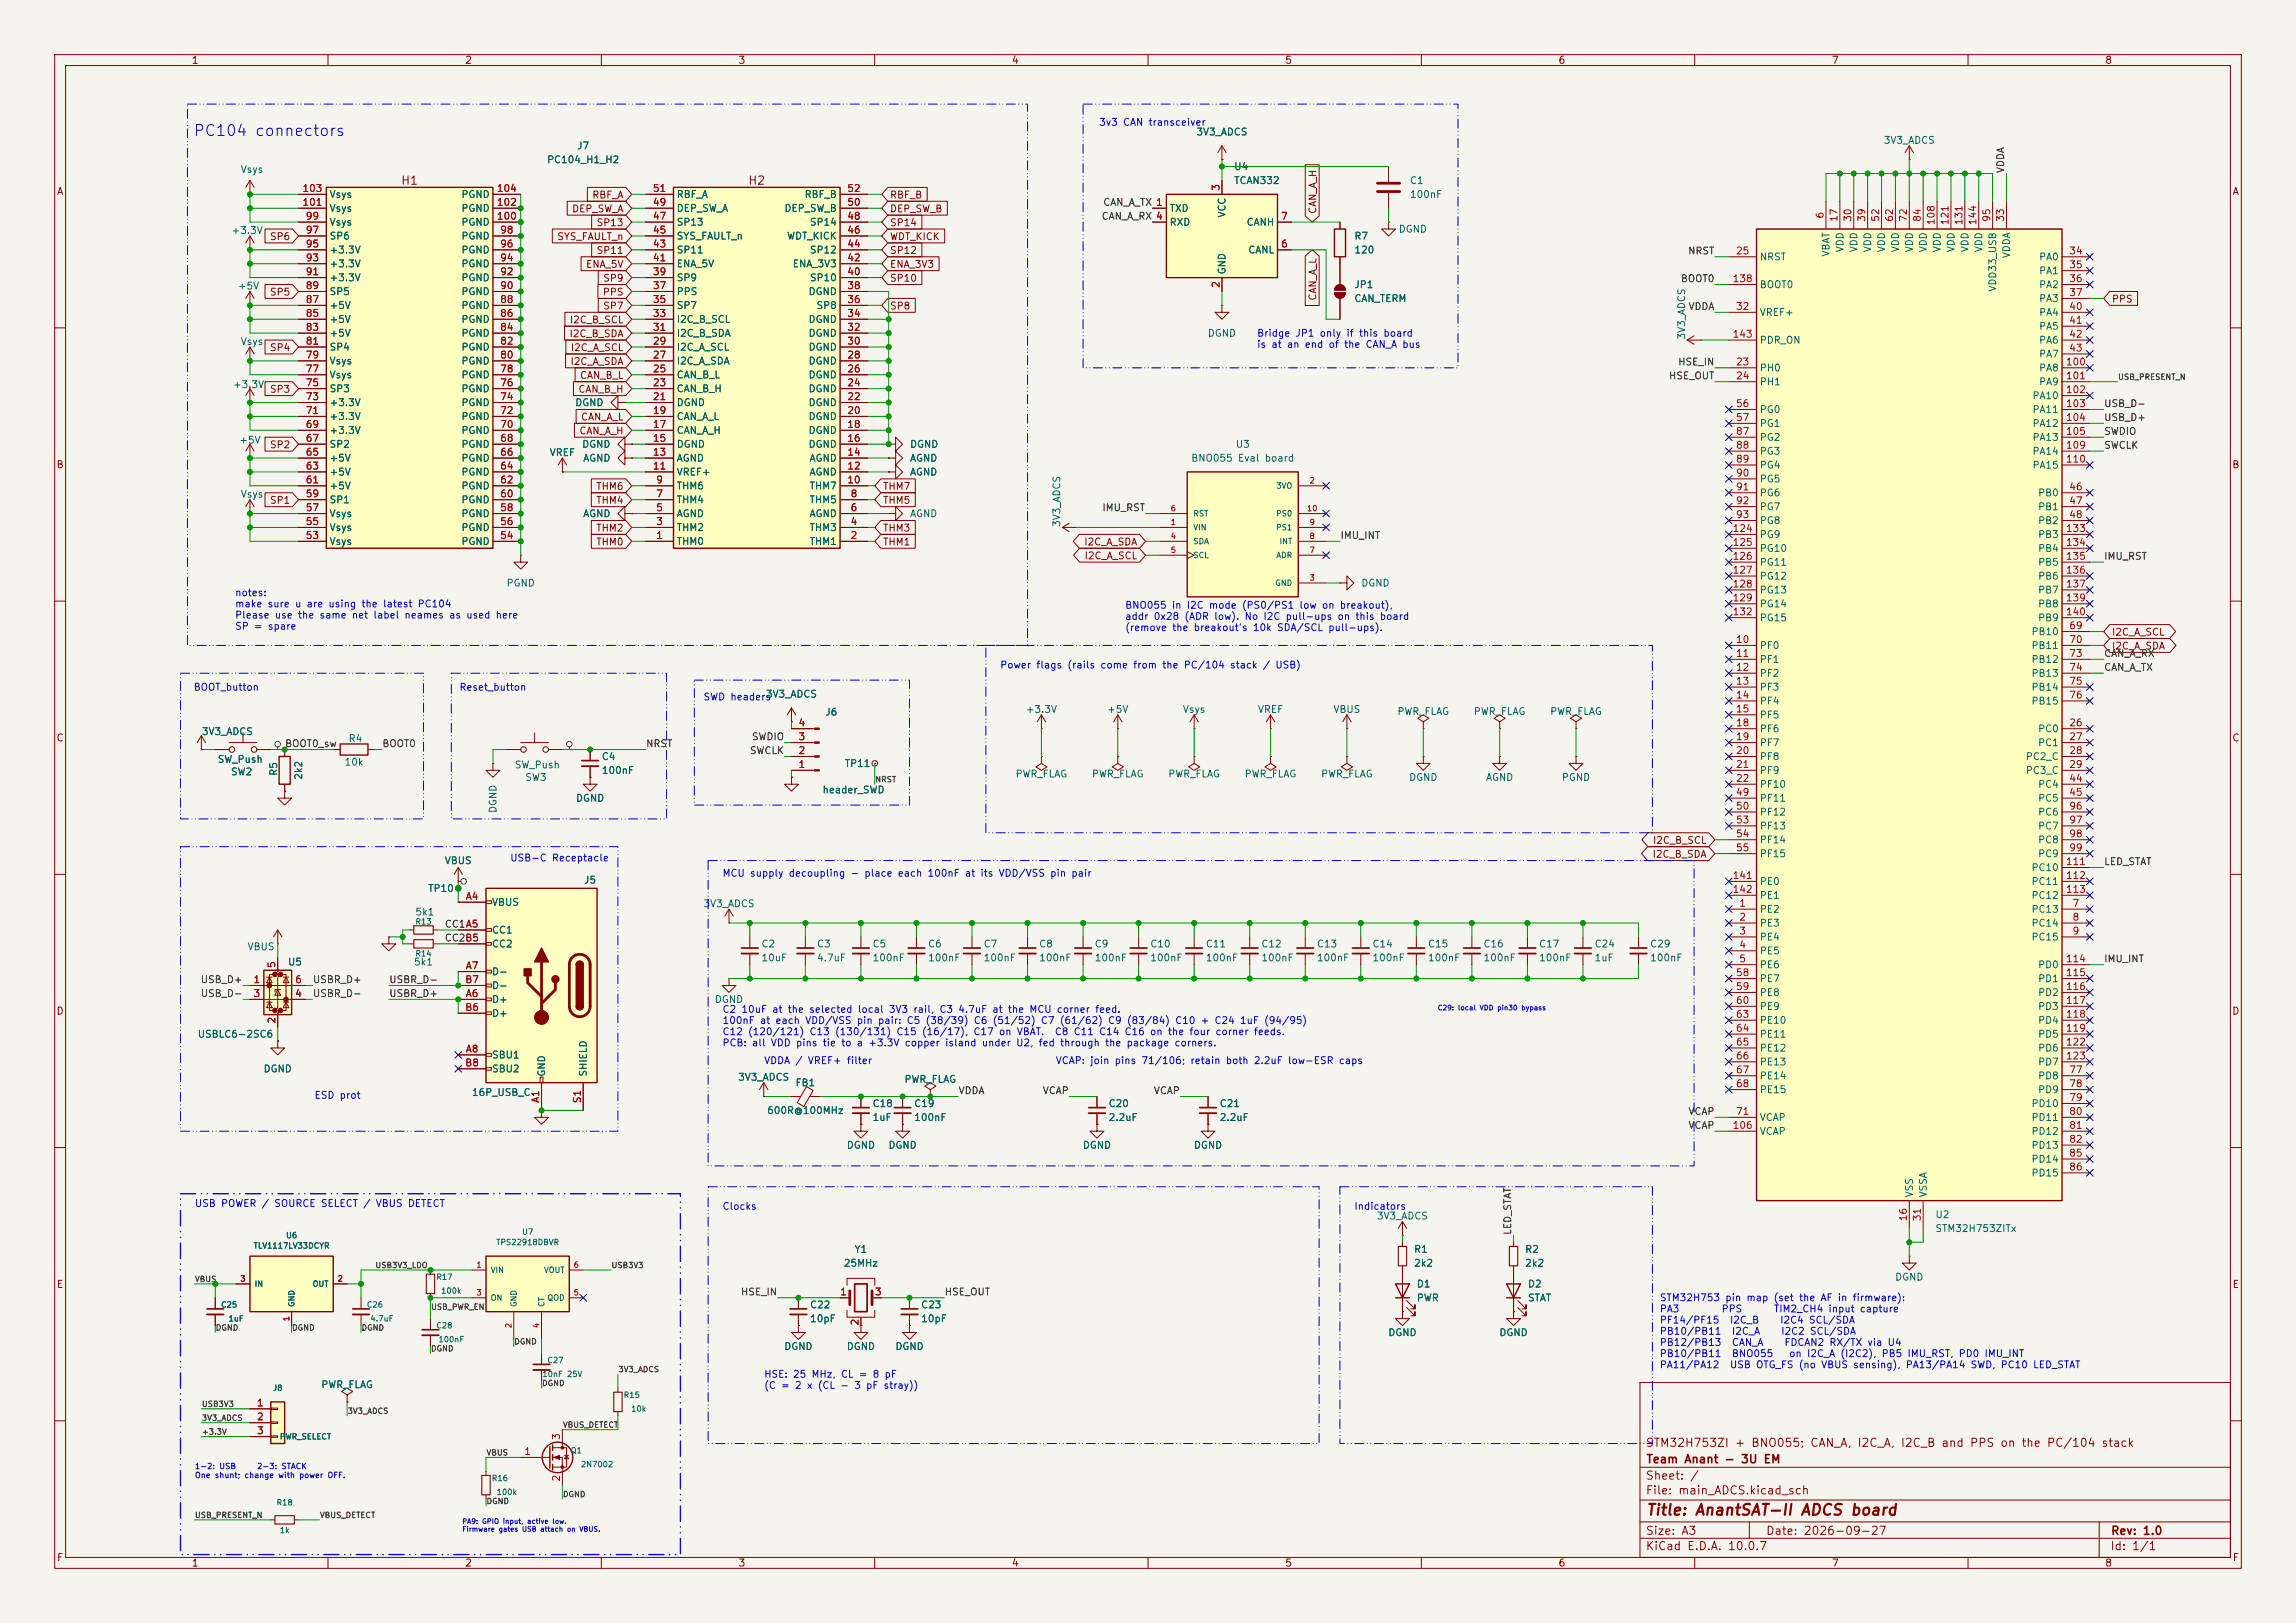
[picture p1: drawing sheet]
<svg xmlns="http://www.w3.org/2000/svg" width="420mm" height="297mm" viewBox="0 0 420 297" stroke-linecap="round" stroke-linejoin="round" font-family="sans-serif">
<defs><g id="words">
<text font-size="2" fill="#0000c2" x="35.3" y="25.4">PC104 connectors</text>
<text font-size="2" fill="#840000" x="301" y="277.8">Title: AnantSAT-II ADCS board</text>
<g font-size="1.5" fill="#840000">
<text x="73.3" y="34.2">H1</text>
<text x="136.8" y="34.2">H2</text>
<text x="300.9" y="265.1">STM32H753ZI + BNO055; CAN_A, I2C_A, I2C_B and PPS on the PC/104 stack</text>
<text x="301" y="268.1">Team Anant - 3U EM</text>
<text x="300.9" y="273.8">File: main_ADCS.kicad_sch</text>
<text x="300.9" y="271.1">Sheet: /</text>
<text x="300.9" y="281.2">Size: A3</text>
<text x="322.9" y="281.2">Date: 2026-09-27</text>
<text x="386" y="281.2">Rev: 1.0</text>
<text x="300.9" y="284">KiCad E.D.A. 10.0.7</text>
<text x="385.9" y="284">Id: 1/1</text>
</g>
<g font-size="1.3" fill="#840000">
<text x="35" y="12">1</text>
<text x="85" y="12">2</text>
<text x="135" y="12">3</text>
<text x="185" y="12">4</text>
<text x="235" y="12">5</text>
<text x="285" y="12">6</text>
<text x="335" y="12">7</text>
<text x="385" y="12">8</text>
<text x="10.3" y="36">A</text>
<text x="408.3" y="36">A</text>
<text x="104.5" y="39.2">DEP_SW_A</text>
<text x="108.2" y="36.6">RBF_A</text>
<text x="109" y="41.7">SP13</text>
<text x="162.7" y="39.2">DEP_SW_B</text>
<text x="162.7" y="36.6">RBF_B</text>
<text x="162.7" y="41.7">SP14</text>
<text x="241.1" y="39.2" transform="rotate(-90 241.1 39.2)">CAN_A_H</text>
<text x="49.3" y="44.2">SP6</text>
<text x="101.8" y="44.2">SYS_FAULT_n</text>
<text x="109" y="46.8">SP11</text>
<text x="162.7" y="44.2">WDT_KICK</text>
<text x="162.7" y="46.8">SP12</text>
<text x="107.1" y="49.3">ENA_5V</text>
<text x="110.2" y="51.9">SP9</text>
<text x="162.7" y="51.9">SP10</text>
<text x="162.7" y="49.3">ENA_3V3</text>
<text x="49.3" y="54.4">SP5</text>
<text x="104.1" y="59.5">I2C_B_SCL</text>
<text x="110.2" y="54.4">PPS</text>
<text x="110.2" y="56.9">SP7</text>
<text x="162.7" y="56.9">SP8</text>
<text x="241.1" y="55.1" transform="rotate(-90 241.1 55.1)">CAN_A_L</text>
<text x="386.2" y="55.7">PPS</text>
<text x="49.3" y="64.6">SP4</text>
<text x="104.1" y="62">I2C_B_SDA</text>
<text x="104.3" y="64.6">I2C_A_SCL</text>
<text x="104.2" y="67.1">I2C_A_SDA</text>
<text x="106" y="69.6">CAN_B_L</text>
<text x="49.3" y="72.2">SP3</text>
<text x="105.7" y="72.2">CAN_B_H</text>
<text x="106.2" y="77.3">CAN_A_L</text>
<text x="49.3" y="82.3">SP2</text>
<text x="105.9" y="79.8">CAN_A_H</text>
<text x="10.2" y="86">B</text>
<text x="109" y="90">THM6</text>
<text x="161.4" y="90">THM7</text>
<text x="408.2" y="86">B</text>
<text x="49.3" y="92.5">SP1</text>
<text x="109" y="92.5">THM4</text>
<text x="161.4" y="92.5">THM5</text>
<text x="109" y="100.1">THM0</text>
<text x="109" y="97.6">THM2</text>
<text x="161.4" y="97.6">THM3</text>
<text x="161.4" y="100.1">THM1</text>
<text x="198.2" y="100.1">I2C_A_SDA</text>
<text x="198.3" y="102.7">I2C_A_SCL</text>
<text x="386.2" y="119.2">I2C_A_SDA</text>
<text x="386.2" y="116.6">I2C_A_SCL</text>
<text x="10.2" y="136">C</text>
<text x="408.2" y="136">C</text>
<text x="302.2" y="154.7">I2C_B_SCL</text>
<text x="302.2" y="157.3">I2C_B_SDA</text>
<text x="10.2" y="186">D</text>
<text x="408.2" y="186">D</text>
<text x="10.3" y="236">E</text>
<text x="408.3" y="236">E</text>
<text x="10.3" y="286">F</text>
<text x="35" y="287">1</text>
<text x="85" y="287">2</text>
<text x="135" y="287">3</text>
<text x="185" y="287">4</text>
<text x="235" y="287">5</text>
<text x="285" y="287">6</text>
<text x="335" y="287">7</text>
<text x="385" y="287">8</text>
<text x="408.3" y="286">F</text>
</g>
<g font-size="1.3" fill="#0000c2">
<text x="201" y="23.3">3v3 CAN transceiver</text>
<text x="229.8" y="61.9">Bridge JP1 only if this board</text>
<text x="229.8" y="64">is at an end of the CAN_A bus</text>
<text x="42.9" y="109.4">notes:</text>
<text x="42.9" y="111.5">make sure u are using the latest PC104</text>
<text x="42.9" y="113.5">Please use the same net label neames as used here</text>
<text x="205.7" y="111.7">BNO055 in I2C mode (PS0/PS1 low on breakout),</text>
<text x="205.7" y="113.7">addr 0x28 (ADR low). No I2C pull-ups on this board</text>
<text x="42.9" y="115.5">SP = spare</text>
<text x="205.7" y="115.8">(remove the breakout's 10k SDA/SCL pull-ups).</text>
<text x="182.9" y="122.6">Power flags (rails come from the PC/104 stack / USB)</text>
<text x="35.3" y="126.7">BOOT_button</text>
<text x="83.9" y="126.7">Reset_button</text>
<text x="128.6" y="128.5">SWD headers</text>
<text x="93.2" y="157.9">USB-C Receptacle</text>
<text x="132.1" y="160.7">MCU supply decoupling - place each 100nF at its VDD/VSS pin pair</text>
<text x="132.1" y="185.6">C2 10uF at the selected local 3V3 rail, C3 4.7uF at the MCU corner feed.</text>
<text x="132.1" y="187.7">100nF at each VDD/VSS pin pair: C5 (38/39) C6 (51/52) C7 (61/62) C9 (83/84) C10 + C24 1uF (94/95)</text>
<text x="132.1" y="189.7">C12 (120/121) C13 (130/131) C15 (16/17), C17 on VBAT.</text>
<text x="132.1" y="191.8">PCB: all VDD pins tie to a +3.3V copper island under U2, fed through the package corners.</text>
<text x="192.8" y="189.7">C8 C11 C14 C16 on the four corner feeds.</text>
<text x="139.7" y="195">VDDA / VREF+ filter</text>
<text x="193" y="195">VCAP: join pins 71/106; retain both 2.2uF low-ESR caps</text>
<text x="57.4" y="201.4">ESD prot</text>
<text x="35.5" y="221.2">USB POWER / SOURCE SELECT / VBUS DETECT</text>
<text x="132.1" y="221.7">Clocks</text>
<text x="247.6" y="221.7">Indicators</text>
<text x="303.5" y="238.4">STM32H753 pin map (set the AF in firmware):</text>
<text x="303.5" y="240.5">PA3</text>
<text x="303.5" y="242.5">PF14/PF15</text>
<text x="303.5" y="244.6">PB10/PB11</text>
<text x="314.8" y="240.5">PPS</text>
<text x="316.3" y="242.5">I2C_B</text>
<text x="316.7" y="244.6">I2C_A</text>
<text x="324.4" y="240.5">TIM2_CH4 input capture</text>
<text x="325.5" y="242.5">I2C4 SCL/SDA</text>
<text x="325.7" y="244.6">I2C2 SCL/SDA</text>
<text x="303.5" y="246.6">PB12/PB13</text>
<text x="303.5" y="248.6">PB10/PB11</text>
<text x="303.5" y="250.7">PA11/PA12</text>
<text x="316.3" y="250.7">USB OTG_FS (no VBUS sensing), PA13/PA14 SWD, PC10 LED_STAT</text>
<text x="316.7" y="246.6">CAN_A</text>
<text x="316.7" y="248.6">BNO055</text>
<text x="326.3" y="246.6">FDCAN2 RX/TX via U4</text>
<text x="327.1" y="248.6">on I2C_A (I2C2), PB5 IMU_RST, PD0 IMU_INT</text>
<text x="139.7" y="252.4">HSE: 25 MHz, CL = 8 pF</text>
<text x="139.7" y="254.5">(C = 2 x (CL - 3 pF stray))</text>
</g>
<g font-size="1.3" fill="#006464">
<text x="105.5" y="27.6">J7</text>
<text x="218.7" y="25.1">3V3_ADCS</text>
<text x="344.5" y="26.6">3V3_ADCS</text>
<text x="43.9" y="32">Vsys</text>
<text x="100" y="30.2">PC104_H1_H2</text>
<text x="225.6" y="31.4">U4</text>
<text x="225.6" y="34">TCAN332</text>
<text x="257.8" y="34">C1</text>
<text x="60.2" y="41.6">Vsys</text>
<text x="60.2" y="39.1">Vsys</text>
<text x="60.2" y="36.5">Vsys</text>
<text x="84.3" y="41.6">PGND</text>
<text x="84.3" y="39.1">PGND</text>
<text x="84.3" y="36.5">PGND</text>
<text x="123.7" y="41.6">SP13</text>
<text x="123.7" y="39.1">DEP_SW_A</text>
<text x="123.7" y="36.5">RBF_A</text>
<text x="143.4" y="39.1">DEP_SW_B</text>
<text x="147.1" y="36.5">RBF_B</text>
<text x="148" y="41.6">SP14</text>
<text x="213.8" y="39.1">TXD</text>
<text x="213.8" y="41.6">RXD</text>
<text x="224.5" y="39.9" transform="rotate(-90 224.5 39.9)">VCC</text>
<text x="227.9" y="41.6">CANH</text>
<text x="257.8" y="36.5">100nF</text>
<text x="42.2" y="43.1">+3.3V</text>
<text x="60.2" y="46.7">+3.3V</text>
<text x="60.2" y="44.1">SP6</text>
<text x="84.3" y="46.7">PGND</text>
<text x="84.3" y="44.1">PGND</text>
<text x="123.7" y="46.7">SP11</text>
<text x="123.7" y="44.1">SYS_FAULT_n</text>
<text x="143.9" y="44.1">WDT_KICK</text>
<text x="148" y="46.7">SP12</text>
<text x="228.2" y="46.7">CANL</text>
<text x="247.6" y="44.1">R7</text>
<text x="247.6" y="46.7">120</text>
<text x="255.7" y="42.9">DGND</text>
<text x="321.8" y="48">NRST</text>
<text x="335" y="47.1" transform="rotate(-90 335 47.1)">VBAT</text>
<text x="337.5" y="46.3" transform="rotate(-90 337.5 46.3)">VDD</text>
<text x="340.1" y="46.3" transform="rotate(-90 340.1 46.3)">VDD</text>
<text x="342.6" y="46.3" transform="rotate(-90 342.6 46.3)">VDD</text>
<text x="345.1" y="46.3" transform="rotate(-90 345.1 46.3)">VDD</text>
<text x="347.7" y="46.3" transform="rotate(-90 347.7 46.3)">VDD</text>
<text x="350.2" y="46.3" transform="rotate(-90 350.2 46.3)">VDD</text>
<text x="352.8" y="46.3" transform="rotate(-90 352.8 46.3)">VDD</text>
<text x="355.3" y="46.3" transform="rotate(-90 355.3 46.3)">VDD</text>
<text x="357.8" y="46.3" transform="rotate(-90 357.8 46.3)">VDD</text>
<text x="360.4" y="46.3" transform="rotate(-90 360.4 46.3)">VDD</text>
<text x="362.9" y="46.3" transform="rotate(-90 362.9 46.3)">VDD</text>
<text x="368" y="47.4" transform="rotate(-90 368 47.4)">VDDA</text>
<text x="372.9" y="48">PA0</text>
<text x="43.4" y="53.3">+5V</text>
<text x="60.2" y="51.8">+3.3V</text>
<text x="60.2" y="49.2">+3.3V</text>
<text x="84.3" y="51.8">PGND</text>
<text x="84.3" y="49.2">PGND</text>
<text x="123.7" y="51.8">SP9</text>
<text x="123.7" y="49.2">ENA_5V</text>
<text x="144.9" y="49.2">ENA_3V3</text>
<text x="148" y="51.8">SP10</text>
<text x="224.5" y="50.3" transform="rotate(-90 224.5 50.3)">GND</text>
<text x="247.6" y="53">JP1</text>
<text x="321.8" y="53">BOOT0</text>
<text x="365.5" y="53.5" transform="rotate(-90 365.5 53.5)">VDD33_USB</text>
<text x="372.9" y="50.5">PA1</text>
<text x="372.9" y="53">PA2</text>
<text x="60.2" y="59.4">+5V</text>
<text x="60.2" y="56.8">+5V</text>
<text x="60.2" y="54.3">SP5</text>
<text x="84.3" y="59.4">PGND</text>
<text x="84.3" y="56.8">PGND</text>
<text x="84.3" y="54.3">PGND</text>
<text x="123.7" y="59.4">I2C_B_SCL</text>
<text x="123.7" y="56.8">SP7</text>
<text x="123.7" y="54.3">PPS</text>
<text x="147.8" y="59.4">DGND</text>
<text x="147.8" y="54.3">DGND</text>
<text x="149.2" y="56.8">SP8</text>
<text x="247.6" y="55.6">CAN_TERM</text>
<text x="321.8" y="58.1">VREF+</text>
<text x="372.9" y="55.6">PA3</text>
<text x="372.9" y="58.1">PA4</text>
<text x="43.9" y="63.4">Vsys</text>
<text x="60.2" y="64.5">SP4</text>
<text x="60.2" y="61.9">+5V</text>
<text x="84.3" y="64.5">PGND</text>
<text x="84.3" y="61.9">PGND</text>
<text x="123.7" y="64.5">I2C_A_SCL</text>
<text x="123.7" y="61.9">I2C_B_SDA</text>
<text x="147.8" y="64.5">DGND</text>
<text x="147.8" y="61.9">DGND</text>
<text x="220.8" y="61.9">DGND</text>
<text x="308.6" y="62.2" transform="rotate(-90 308.6 62.2)">3V3_ADCS</text>
<text x="321.8" y="63.2">PDR_ON</text>
<text x="372.9" y="60.7">PA5</text>
<text x="372.9" y="63.2">PA6</text>
<text x="372.9" y="65.7">PA7</text>
<text x="42.5" y="71.3">+3.3V</text>
<text x="60.2" y="69.5">Vsys</text>
<text x="60.2" y="67">Vsys</text>
<text x="84.3" y="69.5">PGND</text>
<text x="84.3" y="67">PGND</text>
<text x="123.7" y="69.5">CAN_B_L</text>
<text x="123.7" y="67">I2C_A_SDA</text>
<text x="147.8" y="69.5">DGND</text>
<text x="147.8" y="67">DGND</text>
<text x="321.8" y="68.3">PH0</text>
<text x="321.8" y="70.8">PH1</text>
<text x="372.9" y="68.3">PA8</text>
<text x="372.9" y="70.8">PA9</text>
<text x="60.2" y="77.2">+3.3V</text>
<text x="60.2" y="74.6">+3.3V</text>
<text x="60.2" y="72.1">SP3</text>
<text x="84.3" y="77.2">PGND</text>
<text x="84.3" y="74.6">PGND</text>
<text x="84.3" y="72.1">PGND</text>
<text x="105.1" y="74.6">DGND</text>
<text x="123.7" y="77.2">CAN_A_L</text>
<text x="123.7" y="74.6">DGND</text>
<text x="123.7" y="72.1">CAN_B_H</text>
<text x="147.8" y="77.2">DGND</text>
<text x="147.8" y="74.6">DGND</text>
<text x="147.8" y="72.1">DGND</text>
<text x="321.8" y="75.9">PG0</text>
<text x="371.7" y="73.4">PA10</text>
<text x="371.7" y="75.9">PA11</text>
<text x="43.7" y="81.5">+5V</text>
<text x="60.2" y="82.2">SP2</text>
<text x="60.2" y="79.7">+3.3V</text>
<text x="84.3" y="82.2">PGND</text>
<text x="84.3" y="79.7">PGND</text>
<text x="100.4" y="83.8">VREF</text>
<text x="106.4" y="82.2">DGND</text>
<text x="123.7" y="82.2">DGND</text>
<text x="123.7" y="79.7">CAN_A_H</text>
<text x="147.8" y="82.2">DGND</text>
<text x="147.8" y="79.7">DGND</text>
<text x="166.4" y="82.2">DGND</text>
<text x="225.9" y="82.2">U3</text>
<text x="321.8" y="78.4">PG1</text>
<text x="321.8" y="81">PG2</text>
<text x="321.8" y="83.5">PG3</text>
<text x="371.7" y="78.4">PA12</text>
<text x="371.7" y="81">PA13</text>
<text x="371.7" y="83.5">PA14</text>
<text x="60.2" y="89.9">+5V</text>
<text x="60.2" y="87.3">+5V</text>
<text x="60.2" y="84.8">+5V</text>
<text x="84.3" y="89.9">PGND</text>
<text x="84.3" y="87.3">PGND</text>
<text x="84.3" y="84.8">PGND</text>
<text x="106.6" y="84.8">AGND</text>
<text x="123.7" y="89.9">THM6</text>
<text x="123.7" y="87.3">VREF+</text>
<text x="123.7" y="84.8">AGND</text>
<text x="148" y="87.3">AGND</text>
<text x="148" y="84.8">AGND</text>
<text x="148" y="89.9">THM7</text>
<text x="166.4" y="87.3">AGND</text>
<text x="166.4" y="84.8">AGND</text>
<text x="217.8" y="84.8">BNO055 Eval board</text>
<text x="321.8" y="86.1">PG4</text>
<text x="321.8" y="88.6">PG5</text>
<text x="371.7" y="86.1">PA15</text>
<text x="43.9" y="91.4">Vsys</text>
<text x="60.2" y="94.9">Vsys</text>
<text x="60.2" y="92.4">SP1</text>
<text x="84.3" y="94.9">PGND</text>
<text x="84.3" y="92.4">PGND</text>
<text x="106.6" y="94.9">AGND</text>
<text x="123.7" y="94.9">AGND</text>
<text x="123.7" y="92.4">THM4</text>
<text x="148" y="94.9">AGND</text>
<text x="148" y="92.4">THM5</text>
<text x="166.4" y="94.9">AGND</text>
<text x="321.8" y="91.1">PG6</text>
<text x="321.8" y="93.7">PG7</text>
<text x="372.7" y="91.1">PB0</text>
<text x="372.7" y="93.7">PB1</text>
<text x="60.2" y="100">Vsys</text>
<text x="60.2" y="97.5">Vsys</text>
<text x="84.3" y="100">PGND</text>
<text x="84.3" y="97.5">PGND</text>
<text x="123.7" y="100">THM0</text>
<text x="123.7" y="97.5">THM2</text>
<text x="148" y="100">THM1</text>
<text x="148" y="97.5">THM3</text>
<text x="194.3" y="96.5" transform="rotate(-90 194.3 96.5)">3V3_ADCS</text>
<text x="321.8" y="96.2">PG8</text>
<text x="321.8" y="98.8">PG9</text>
<text x="321.8" y="101.3">PG10</text>
<text x="372.7" y="96.2">PB2</text>
<text x="372.7" y="98.8">PB3</text>
<text x="372.7" y="101.3">PB4</text>
<text x="92.6" y="107.6">PGND</text>
<text x="248.9" y="107.6">DGND</text>
<text x="321.8" y="103.8">PG11</text>
<text x="321.8" y="106.4">PG12</text>
<text x="372.7" y="103.8">PB5</text>
<text x="372.7" y="106.4">PB6</text>
<text x="321.8" y="108.9">PG13</text>
<text x="321.8" y="111.5">PG14</text>
<text x="321.8" y="114">PG15</text>
<text x="372.7" y="108.9">PB7</text>
<text x="372.7" y="111.5">PB8</text>
<text x="372.7" y="114">PB9</text>
<text x="321.8" y="119.1">PF0</text>
<text x="371.5" y="116.5">PB10</text>
<text x="371.5" y="119.1">PB11</text>
<text x="321.8" y="121.6">PF1</text>
<text x="321.8" y="124.2">PF2</text>
<text x="371.5" y="121.6">PB12</text>
<text x="371.5" y="124.2">PB13</text>
<text x="140" y="128">3V3_ADCS</text>
<text x="150.9" y="131.3">J6</text>
<text x="187.5" y="130.8">+3.3V</text>
<text x="202.4" y="130.8">+5V</text>
<text x="216.3" y="130.8">Vsys</text>
<text x="230" y="130.8">VREF</text>
<text x="243.8" y="130.8">VBUS</text>
<text x="255.5" y="131.1">PWR_FLAG</text>
<text x="269.5" y="131.1">PWR_FLAG</text>
<text x="283.4" y="131.1">PWR_FLAG</text>
<text x="321.8" y="126.7">PF3</text>
<text x="321.8" y="129.2">PF4</text>
<text x="321.8" y="131.8">PF5</text>
<text x="371.5" y="126.7">PB14</text>
<text x="371.5" y="129.2">PB15</text>
<text x="36.8" y="134.8">3V3_ADCS</text>
<text x="63.7" y="136.1">R4</text>
<text x="321.8" y="134.3">PF6</text>
<text x="321.8" y="136.9">PF7</text>
<text x="372.7" y="134.3">PC0</text>
<text x="372.7" y="136.9">PC1</text>
<text x="39.7" y="139.9">SW_Push</text>
<text x="42.1" y="142.2">SW2</text>
<text x="51" y="142.1" transform="rotate(-90 51 142.1)">R5</text>
<text x="55.6" y="142.8" transform="rotate(-90 55.6 142.8)">2k2</text>
<text x="62.9" y="140.4">10k</text>
<text x="94.1" y="140.9">SW_Push</text>
<text x="96" y="143.2">SW3</text>
<text x="110" y="139.4">C4</text>
<text x="110" y="141.9">100nF</text>
<text x="154.4" y="140.7">TP11</text>
<text x="185.7" y="142.6">PWR_FLAG</text>
<text x="199.6" y="142.6">PWR_FLAG</text>
<text x="213.6" y="142.6">PWR_FLAG</text>
<text x="227.6" y="142.6">PWR_FLAG</text>
<text x="241.5" y="142.6">PWR_FLAG</text>
<text x="257.7" y="143.2">DGND</text>
<text x="271.7" y="143.2">AGND</text>
<text x="285.6" y="143.2">PGND</text>
<text x="321.8" y="139.4">PF8</text>
<text x="321.8" y="141.9">PF9</text>
<text x="370.5" y="139.4">PC2_C</text>
<text x="370.5" y="141.9">PC3_C</text>
<text x="91.1" y="148.9" transform="rotate(-90 91.1 148.9)">DGND</text>
<text x="105.3" y="147">DGND</text>
<text x="150.4" y="145.5">header_SWD</text>
<text x="321.8" y="144.5">PF10</text>
<text x="321.8" y="147">PF11</text>
<text x="321.8" y="149.6">PF12</text>
<text x="372.7" y="144.5">PC4</text>
<text x="372.7" y="147">PC5</text>
<text x="372.7" y="149.6">PC6</text>
<text x="321.8" y="152.1">PF13</text>
<text x="321.8" y="154.6">PF14</text>
<text x="372.7" y="152.1">PC7</text>
<text x="372.7" y="154.6">PC8</text>
<text x="81.2" y="158.4">VBUS</text>
<text x="106.7" y="162">J5</text>
<text x="321.8" y="157.2">PF15</text>
<text x="371.5" y="159.7">PC10</text>
<text x="372.7" y="157.2">PC9</text>
<text x="75.9" y="167.8">5k1</text>
<text x="78.2" y="163.5">TP10</text>
<text x="89.9" y="166.1">VBUS</text>
<text x="128.6" y="166.3">3V3_ADCS</text>
<text x="321.8" y="167.3">PE2</text>
<text x="321.8" y="162.3">PE0</text>
<text x="321.8" y="164.8">PE1</text>
<text x="371.5" y="167.3">PC13</text>
<text x="371.5" y="162.3">PC11</text>
<text x="371.5" y="164.8">PC12</text>
<text x="89.9" y="171.1">CC1</text>
<text x="89.9" y="173.7">CC2</text>
<text x="139.2" y="173.7">C2</text>
<text x="149.3" y="173.7">C3</text>
<text x="159.5" y="173.7">C5</text>
<text x="169.7" y="173.7">C6</text>
<text x="179.8" y="173.7">C7</text>
<text x="190" y="173.7">C8</text>
<text x="200.1" y="173.7">C9</text>
<text x="210.3" y="173.7">C10</text>
<text x="220.5" y="173.7">C11</text>
<text x="230.6" y="173.7">C12</text>
<text x="240.8" y="173.7">C13</text>
<text x="250.9" y="173.7">C14</text>
<text x="261.1" y="173.7">C15</text>
<text x="271.3" y="173.7">C16</text>
<text x="281.4" y="173.7">C17</text>
<text x="291.6" y="173.7">C24</text>
<text x="301.7" y="173.7">C29</text>
<text x="321.8" y="169.9">PE3</text>
<text x="321.8" y="172.4">PE4</text>
<text x="371.5" y="169.9">PC14</text>
<text x="371.5" y="172.4">PC15</text>
<text x="45.2" y="174.2">VBUS</text>
<text x="52.6" y="177">U5</text>
<text x="75.6" y="177">5k1</text>
<text x="89.9" y="178.8">D-</text>
<text x="139.2" y="176.2">10uF</text>
<text x="149.3" y="176.2">4.7uF</text>
<text x="159.5" y="176.2">100nF</text>
<text x="169.7" y="176.2">100nF</text>
<text x="179.8" y="176.2">100nF</text>
<text x="190" y="176.2">100nF</text>
<text x="200.1" y="176.2">100nF</text>
<text x="210.3" y="176.2">100nF</text>
<text x="220.5" y="176.2">100nF</text>
<text x="230.6" y="176.2">100nF</text>
<text x="240.8" y="176.2">100nF</text>
<text x="250.9" y="176.2">100nF</text>
<text x="261.1" y="176.2">100nF</text>
<text x="271.3" y="176.2">100nF</text>
<text x="281.4" y="176.2">100nF</text>
<text x="291.6" y="176.2">1uF</text>
<text x="301.7" y="176.2">100nF</text>
<text x="321.8" y="175">PE5</text>
<text x="321.8" y="177.5">PE6</text>
<text x="372.7" y="177.5">PD0</text>
<text x="89.9" y="183.8">D+</text>
<text x="89.9" y="181.3">D-</text>
<text x="130.7" y="183.8">DGND</text>
<text x="321.8" y="180">PE7</text>
<text x="321.8" y="182.6">PE8</text>
<text x="321.8" y="185.1">PE9</text>
<text x="372.7" y="180">PD1</text>
<text x="372.7" y="182.6">PD2</text>
<text x="372.7" y="185.1">PD3</text>
<text x="36.1" y="190.2">USBLC6-2SC6</text>
<text x="89.9" y="186.4">D+</text>
<text x="321.8" y="187.7">PE10</text>
<text x="321.8" y="190.2">PE11</text>
<text x="372.7" y="187.7">PD4</text>
<text x="372.7" y="190.2">PD5</text>
<text x="48.1" y="196.5">DGND</text>
<text x="89.9" y="194">SBU1</text>
<text x="89.9" y="196.5">SBU2</text>
<text x="100" y="197.1" transform="rotate(-90 100 197.1)">GND</text>
<text x="107.6" y="197.1" transform="rotate(-90 107.6 197.1)">SHIELD</text>
<text x="321.8" y="192.7">PE12</text>
<text x="321.8" y="195.3">PE13</text>
<text x="321.8" y="197.8">PE14</text>
<text x="372.7" y="197.8">PD8</text>
<text x="372.7" y="192.7">PD6</text>
<text x="372.7" y="195.3">PD7</text>
<text x="86.2" y="200.9">16P_USB_C</text>
<text x="134.9" y="198.1">3V3_ADCS</text>
<text x="145.4" y="199.1">FB1</text>
<text x="159.5" y="202.9">C18</text>
<text x="165.3" y="198.4">PWR_FLAG</text>
<text x="167.1" y="202.9">C19</text>
<text x="202.7" y="202.9">C20</text>
<text x="223" y="202.9">C21</text>
<text x="321.8" y="200.4">PE15</text>
<text x="371.5" y="202.9">PD10</text>
<text x="372.7" y="200.4">PD9</text>
<text x="140.2" y="204.2">600R@100MHz</text>
<text x="159.5" y="205.4">1uF</text>
<text x="167.1" y="205.4">100nF</text>
<text x="202.7" y="205.4">2.2uF</text>
<text x="223" y="205.4">2.2uF</text>
<text x="321.8" y="205.4">VCAP</text>
<text x="321.8" y="208">VCAP</text>
<text x="371.5" y="205.4">PD11</text>
<text x="371.5" y="208">PD12</text>
<text x="154.8" y="210.5">DGND</text>
<text x="162.4" y="210.5">DGND</text>
<text x="198" y="210.5">DGND</text>
<text x="218.3" y="210.5">DGND</text>
<text x="371.5" y="210.5">PD13</text>
<text x="371.5" y="213.1">PD14</text>
<text x="371.5" y="215.6">PD15</text>
<text x="350.2" y="219.2" transform="rotate(-90 350.2 219.2)">VSS</text>
<text x="352.8" y="219.2" transform="rotate(-90 352.8 219.2)">VSSA</text>
<text x="251.8" y="223.5">3V3_ADCS</text>
<text x="353.9" y="223.2">U2</text>
<text x="353.9" y="225.8">STM32H753ZITx</text>
<text x="154.2" y="232.1">25MHz</text>
<text x="156.2" y="229.6">Y1</text>
<text x="258.6" y="229.6">R1</text>
<text x="258.6" y="232.1">2k2</text>
<text x="278.9" y="229.6">R2</text>
<text x="278.9" y="232.1">2k2</text>
<text x="148.1" y="239.7">C22</text>
<text x="168.4" y="239.7">C23</text>
<text x="259.1" y="235.9">D1</text>
<text x="259.1" y="238.5">PWR</text>
<text x="279.4" y="235.9">D2</text>
<text x="279.4" y="238.5">STAT</text>
<text x="346.6" y="234.6">DGND</text>
<text x="148.1" y="242.3">10pF</text>
<text x="168.4" y="242.3">10pF</text>
<text x="253.8" y="244.8">DGND</text>
<text x="274.2" y="244.8">DGND</text>
<text x="143.4" y="247.3">DGND</text>
<text x="154.8" y="247.3">DGND</text>
<text x="163.7" y="247.3">DGND</text>
<text x="58.7" y="254.3">PWR_FLAG</text>
</g>
<g font-size="1.3" fill="#a90000">
<text x="55.2" y="35.4">103</text>
<text x="90.8" y="35.4">104</text>
<text x="119.3" y="35.4">51</text>
<text x="154.9" y="35.4">52</text>
<text x="223.4" y="35" transform="rotate(-90 223.4 35)">3</text>
<text x="55.2" y="38">101</text>
<text x="55.8" y="40.5">99</text>
<text x="90.8" y="40.5">100</text>
<text x="90.8" y="38">102</text>
<text x="119.3" y="40.5">47</text>
<text x="119.3" y="38">49</text>
<text x="154.9" y="40.5">48</text>
<text x="154.9" y="38">50</text>
<text x="211.4" y="38">1</text>
<text x="211.4" y="40.5">4</text>
<text x="234.2" y="40.5">7</text>
<text x="333.9" y="40.1" transform="rotate(-90 333.9 40.1)">6</text>
<text x="336.4" y="40.7" transform="rotate(-90 336.4 40.7)">17</text>
<text x="339" y="40.7" transform="rotate(-90 339 40.7)">30</text>
<text x="341.5" y="40.7" transform="rotate(-90 341.5 40.7)">39</text>
<text x="344" y="40.7" transform="rotate(-90 344 40.7)">52</text>
<text x="346.6" y="40.7" transform="rotate(-90 346.6 40.7)">62</text>
<text x="349.1" y="40.7" transform="rotate(-90 349.1 40.7)">72</text>
<text x="351.7" y="40.7" transform="rotate(-90 351.7 40.7)">84</text>
<text x="354.2" y="41.3" transform="rotate(-90 354.2 41.3)">108</text>
<text x="356.7" y="41.3" transform="rotate(-90 356.7 41.3)">121</text>
<text x="359.3" y="41.3" transform="rotate(-90 359.3 41.3)">131</text>
<text x="361.8" y="41.3" transform="rotate(-90 361.8 41.3)">144</text>
<text x="364.4" y="40.7" transform="rotate(-90 364.4 40.7)">95</text>
<text x="366.9" y="40.7" transform="rotate(-90 366.9 40.7)">33</text>
<text x="55.8" y="45.6">95</text>
<text x="55.8" y="43">97</text>
<text x="91.4" y="45.6">96</text>
<text x="91.4" y="43">98</text>
<text x="119.3" y="45.6">43</text>
<text x="119.3" y="43">45</text>
<text x="154.9" y="45.6">44</text>
<text x="154.9" y="43">46</text>
<text x="234.2" y="45.6">6</text>
<text x="317.4" y="46.9">25</text>
<text x="378.4" y="46.9">34</text>
<text x="55.8" y="53.2">89</text>
<text x="55.8" y="50.7">91</text>
<text x="55.8" y="48.1">93</text>
<text x="91.4" y="53.2">90</text>
<text x="91.4" y="50.7">92</text>
<text x="91.4" y="48.1">94</text>
<text x="119.3" y="53.2">37</text>
<text x="119.3" y="50.7">39</text>
<text x="119.3" y="48.1">41</text>
<text x="154.9" y="53.2">38</text>
<text x="154.9" y="50.7">40</text>
<text x="154.9" y="48.1">42</text>
<text x="223.4" y="52.8" transform="rotate(-90 223.4 52.8)">2</text>
<text x="316.8" y="51.9">138</text>
<text x="378.4" y="49.4">35</text>
<text x="378.4" y="51.9">36</text>
<text x="55.8" y="58.3">85</text>
<text x="55.8" y="55.7">87</text>
<text x="91.4" y="58.3">86</text>
<text x="91.4" y="55.7">88</text>
<text x="119.3" y="58.3">33</text>
<text x="119.3" y="55.7">35</text>
<text x="154.9" y="58.3">34</text>
<text x="154.9" y="55.7">36</text>
<text x="317.4" y="57">32</text>
<text x="378.4" y="54.5">37</text>
<text x="378.4" y="57">40</text>
<text x="378.4" y="59.6">41</text>
<text x="55.8" y="65.9">79</text>
<text x="55.8" y="63.4">81</text>
<text x="55.8" y="60.8">83</text>
<text x="91.4" y="65.9">80</text>
<text x="91.4" y="63.4">82</text>
<text x="91.4" y="60.8">84</text>
<text x="119.3" y="65.9">27</text>
<text x="119.3" y="63.4">29</text>
<text x="119.3" y="60.8">31</text>
<text x="154.9" y="65.9">28</text>
<text x="154.9" y="63.4">30</text>
<text x="154.9" y="60.8">32</text>
<text x="316.8" y="62.1">143</text>
<text x="378.4" y="62.1">42</text>
<text x="378.4" y="64.6">43</text>
<text x="55.8" y="71">75</text>
<text x="55.8" y="68.4">77</text>
<text x="91.4" y="71">76</text>
<text x="91.4" y="68.4">78</text>
<text x="119.3" y="71">23</text>
<text x="119.3" y="68.4">25</text>
<text x="154.9" y="71">24</text>
<text x="154.9" y="68.4">26</text>
<text x="317.4" y="67.2">23</text>
<text x="317.4" y="69.7">24</text>
<text x="377.8" y="67.2">100</text>
<text x="377.8" y="69.7">101</text>
<text x="55.8" y="76.1">71</text>
<text x="55.8" y="73.5">73</text>
<text x="91.4" y="76.1">72</text>
<text x="91.4" y="73.5">74</text>
<text x="119.3" y="76.1">19</text>
<text x="119.3" y="73.5">21</text>
<text x="154.9" y="76.1">20</text>
<text x="154.9" y="73.5">22</text>
<text x="317.4" y="74.8">56</text>
<text x="317.4" y="77.3">57</text>
<text x="377.8" y="72.3">102</text>
<text x="377.8" y="74.8">103</text>
<text x="377.8" y="77.3">104</text>
<text x="55.8" y="83.7">65</text>
<text x="55.8" y="81.1">67</text>
<text x="55.8" y="78.6">69</text>
<text x="91.4" y="83.7">66</text>
<text x="91.4" y="81.1">68</text>
<text x="91.4" y="78.6">70</text>
<text x="119.3" y="83.7">13</text>
<text x="119.3" y="81.1">15</text>
<text x="119.3" y="78.6">17</text>
<text x="154.9" y="83.7">14</text>
<text x="154.9" y="81.1">16</text>
<text x="154.9" y="78.6">18</text>
<text x="317.4" y="79.9">87</text>
<text x="317.4" y="82.4">88</text>
<text x="377.8" y="79.9">105</text>
<text x="377.8" y="82.4">109</text>
<text x="55.8" y="88.8">61</text>
<text x="55.8" y="86.2">63</text>
<text x="91.4" y="88.8">62</text>
<text x="91.4" y="86.2">64</text>
<text x="119.3" y="86.2">11</text>
<text x="119.9" y="88.8">9</text>
<text x="154.9" y="88.8">10</text>
<text x="154.9" y="86.2">12</text>
<text x="317.4" y="85">89</text>
<text x="317.4" y="87.5">90</text>
<text x="377.8" y="85">110</text>
<text x="55.8" y="93.8">57</text>
<text x="55.8" y="91.3">59</text>
<text x="91.4" y="93.8">58</text>
<text x="91.4" y="91.3">60</text>
<text x="119.9" y="93.8">5</text>
<text x="119.9" y="91.3">7</text>
<text x="155.5" y="93.8">6</text>
<text x="155.5" y="91.3">8</text>
<text x="317.4" y="90">91</text>
<text x="317.4" y="92.6">92</text>
<text x="317.4" y="95.1">93</text>
<text x="378.4" y="90">46</text>
<text x="378.4" y="92.6">47</text>
<text x="378.4" y="95.1">48</text>
<text x="55.8" y="98.9">53</text>
<text x="55.8" y="96.4">55</text>
<text x="91.4" y="98.9">54</text>
<text x="91.4" y="96.4">56</text>
<text x="119.9" y="98.9">1</text>
<text x="119.9" y="96.4">3</text>
<text x="155.5" y="98.9">2</text>
<text x="155.5" y="96.4">4</text>
<text x="316.8" y="97.7">124</text>
<text x="316.8" y="100.2">125</text>
<text x="377.8" y="97.7">133</text>
<text x="377.8" y="100.2">134</text>
<text x="316.8" y="102.7">126</text>
<text x="316.8" y="105.3">127</text>
<text x="316.8" y="107.8">128</text>
<text x="377.8" y="102.7">135</text>
<text x="377.8" y="105.3">136</text>
<text x="377.8" y="107.8">137</text>
<text x="316.8" y="110.4">129</text>
<text x="316.8" y="112.9">132</text>
<text x="377.8" y="110.4">139</text>
<text x="377.8" y="112.9">140</text>
<text x="317.4" y="118">10</text>
<text x="378.4" y="115.4">69</text>
<text x="378.4" y="118">70</text>
<text x="317.4" y="120.5">11</text>
<text x="317.4" y="123.1">12</text>
<text x="317.4" y="125.6">13</text>
<text x="378.4" y="120.5">73</text>
<text x="378.4" y="123.1">74</text>
<text x="378.4" y="125.6">75</text>
<text x="317.4" y="128.1">14</text>
<text x="317.4" y="130.7">15</text>
<text x="378.4" y="128.1">76</text>
<text x="146" y="135.8">3</text>
<text x="146" y="133.2">4</text>
<text x="317.4" y="133.2">18</text>
<text x="317.4" y="135.8">19</text>
<text x="378.4" y="133.2">26</text>
<text x="378.4" y="135.8">27</text>
<text x="146" y="140.8">1</text>
<text x="146" y="138.3">2</text>
<text x="317.4" y="138.3">20</text>
<text x="317.4" y="140.8">21</text>
<text x="317.4" y="143.4">22</text>
<text x="378.4" y="138.3">28</text>
<text x="378.4" y="140.8">29</text>
<text x="378.4" y="143.4">44</text>
<text x="317.4" y="145.9">49</text>
<text x="317.4" y="148.5">50</text>
<text x="378.4" y="145.9">45</text>
<text x="378.4" y="148.5">96</text>
<text x="317.4" y="151">53</text>
<text x="317.4" y="153.5">54</text>
<text x="378.4" y="151">97</text>
<text x="378.4" y="153.5">98</text>
<text x="316.8" y="161.2">141</text>
<text x="317.4" y="156.1">55</text>
<text x="377.8" y="158.6">111</text>
<text x="377.8" y="161.2">112</text>
<text x="378.4" y="156.1">99</text>
<text x="85.1" y="165">A4</text>
<text x="316.8" y="163.7">142</text>
<text x="318" y="166.2">1</text>
<text x="377.8" y="163.7">113</text>
<text x="379" y="166.2">7</text>
<text x="85" y="172.6">B5</text>
<text x="85.1" y="170">A5</text>
<text x="318" y="168.8">2</text>
<text x="318" y="171.3">3</text>
<text x="318" y="173.9">4</text>
<text x="379" y="168.8">8</text>
<text x="379" y="171.3">9</text>
<text x="50.7" y="177.3" transform="rotate(-90 50.7 177.3)">5</text>
<text x="85.1" y="177.7">A7</text>
<text x="317.4" y="178.9">58</text>
<text x="318" y="176.4">5</text>
<text x="377.8" y="176.4">114</text>
<text x="377.8" y="178.9">115</text>
<text x="46.3" y="180.2">1</text>
<text x="46.3" y="182.7">3</text>
<text x="53.9" y="182.7">4</text>
<text x="53.9" y="180.2">6</text>
<text x="85" y="185.3">B6</text>
<text x="85" y="180.2">B7</text>
<text x="85.1" y="182.7">A6</text>
<text x="317.4" y="181.5">59</text>
<text x="317.4" y="184">60</text>
<text x="377.8" y="181.5">116</text>
<text x="377.8" y="184">117</text>
<text x="50.7" y="187.4" transform="rotate(-90 50.7 187.4)">2</text>
<text x="317.4" y="186.6">63</text>
<text x="317.4" y="189.1">64</text>
<text x="317.4" y="191.6">65</text>
<text x="377.8" y="186.6">118</text>
<text x="377.8" y="189.1">119</text>
<text x="377.8" y="191.6">122</text>
<text x="85" y="195.4">B8</text>
<text x="85.1" y="192.9">A8</text>
<text x="317.4" y="194.2">66</text>
<text x="317.4" y="196.7">67</text>
<text x="377.8" y="194.2">123</text>
<text x="378.4" y="196.7">77</text>
<text x="98.9" y="201.9" transform="rotate(-90 98.9 201.9)">A1</text>
<text x="106.5" y="202" transform="rotate(-90 106.5 202)">S1</text>
<text x="317.4" y="199.3">68</text>
<text x="378.4" y="199.3">78</text>
<text x="378.4" y="201.8">79</text>
<text x="316.8" y="206.9">106</text>
<text x="317.4" y="204.3">71</text>
<text x="378.4" y="204.3">80</text>
<text x="378.4" y="206.9">81</text>
<text x="378.4" y="209.4">82</text>
<text x="378.4" y="212">85</text>
<text x="378.4" y="214.5">86</text>
<text x="349.1" y="223.6" transform="rotate(-90 349.1 223.6)">16</text>
<text x="351.7" y="223.6" transform="rotate(-90 351.7 223.6)">31</text>
<text x="153.6" y="237.4">1</text>
<text x="159.9" y="237.4">3</text>
<text x="157.3" y="242.7" transform="rotate(-90 157.3 242.7)">2</text>
<text x="46.9" y="257.7">1</text>
<text x="46.9" y="260.2">2</text>
<text x="46.9" y="262.8">3</text>
<text x="102.7" y="263.6" transform="rotate(-90 102.7 263.6)">3</text>
<text x="95.8" y="266.6">1</text>
<text x="102.7" y="271.2" transform="rotate(-90 102.7 271.2)">2</text>
</g>
<g font-size="1.3" fill="#0f0f0f">
<text x="366.9" y="31.8" transform="rotate(-90 366.9 31.8)">VDDA</text>
<text x="201.4" y="40.5">CAN_A_RX 4</text>
<text x="201.7" y="38">CAN_A_TX 1</text>
<text x="308.7" y="46.9">NRST</text>
<text x="307.4" y="51.9">BOOT0</text>
<text x="308.7" y="57">VDDA</text>
<text x="305.2" y="69.7">HSE_OUT</text>
<text x="306.9" y="67.2">HSE_IN</text>
<text x="384.8" y="77.3">USB_D+</text>
<text x="384.8" y="74.8">USB_D-</text>
<text x="384.8" y="79.9">SWDIO</text>
<text x="384.8" y="82.4">SWCLK</text>
<text x="201.5" y="93.9">IMU_RST</text>
<text x="245.1" y="98.9">IMU_INT</text>
<text x="384.8" y="102.7">IMU_RST</text>
<text x="384.8" y="123.1">CAN_A_TX</text>
<text x="384.8" y="120.5">CAN_A_RX</text>
<text x="52" y="137">BOOT0_sw</text>
<text x="69.8" y="137">BOOT0</text>
<text x="118.1" y="137">NRST</text>
<text x="137.4" y="135.8">SWDIO</text>
<text x="137.1" y="138.3">SWCLK</text>
<text x="384.8" y="158.6">LED_STAT</text>
<text x="81.3" y="172.6">CC2B5</text>
<text x="81.3" y="170.1">CC1A5</text>
<text x="384.8" y="176.4">IMU_INT</text>
<text x="36.6" y="182.8">USB_D-</text>
<text x="36.6" y="180.2">USB_D+</text>
<text x="57.1" y="182.8">USBR_D-</text>
<text x="57.1" y="180.2">USBR_D+</text>
<text x="71.1" y="180.2">USBR_D-</text>
<text x="71.1" y="182.8">USBR_D+</text>
<text x="175.2" y="200.5">VDDA</text>
<text x="190.6" y="200.5">VCAP</text>
<text x="211" y="200.5">VCAP</text>
<text x="308.7" y="206.9">VCAP</text>
<text x="308.7" y="204.3">VCAP</text>
<text x="276.7" y="226.1" transform="rotate(-90 276.7 226.1)">LED_STAT</text>
<text x="135.4" y="237.4">HSE_IN</text>
<text x="172.7" y="237.4">HSE_OUT</text>
</g>
<g font-size="1" fill="#0f0f0f">
<text x="387.3" y="69.7">USB_PRESENT_N</text>
<text x="160" y="143.4">NRST</text>
<text x="68.6" y="232.3">USB3V3_LDO</text>
<text x="111.8" y="232.3">USB3V3</text>
<text x="35.6" y="234.8">VBUS</text>
<text x="78.7" y="239.9">USB_PWR_EN</text>
<text x="39.4" y="243.7">DGND</text>
<text x="53.3" y="243.7">DGND</text>
<text x="66" y="243.7">DGND</text>
<text x="78.7" y="247.5">DGND</text>
<text x="94" y="246.3">DGND</text>
<text x="113" y="251.4">3V3_ADCS</text>
<text x="36.8" y="257.7">USB3V3</text>
<text x="99.1" y="253.9">DGND</text>
<text x="36.8" y="260.2">3V3_ADCS</text>
<text x="36.8" y="262.8">+3.3V</text>
<text x="63.5" y="259">3V3_ADCS</text>
<text x="102.9" y="261.5">VBUS_DETECT</text>
<text x="88.9" y="266.6">VBUS</text>
<text x="88.9" y="275.5">DGND</text>
<text x="102.9" y="274.2">DGND</text>
<text x="35.6" y="278">USB_PRESENT_N</text>
<text x="58.4" y="278">VBUS_DETECT</text>
</g>
<g font-size="1" fill="#006464">
<text x="233.4" y="89.7">3VO</text>
<text x="218.2" y="94.7">RST</text>
<text x="233.3" y="94.7">PS0</text>
<text x="218.2" y="97.3">VIN</text>
<text x="218.2" y="99.8">SDA</text>
<text x="233.3" y="97.3">PS1</text>
<text x="233.9" y="99.8">INT</text>
<text x="218.2" y="102.4">SCL</text>
<text x="233.2" y="107.4">GND</text>
<text x="233.4" y="102.4">ADR</text>
<text x="75.9" y="169.4">R13</text>
<text x="75.9" y="175.3">R14</text>
<text x="52.2" y="226.8">U6</text>
<text x="95.4" y="226.2">U7</text>
<text x="46.3" y="228.7">TLV1117LV33DCYR</text>
<text x="89.7" y="233.2">VIN</text>
<text x="90.7" y="228.1">TPS22918DBVR</text>
<text x="99.4" y="233.2">VOUT</text>
<text x="40.3" y="239.5">C25</text>
<text x="46.5" y="235.7">IN</text>
<text x="54.1" y="239.3" transform="rotate(-90 54.1 239.3)">GND</text>
<text x="57.1" y="235.7">OUT</text>
<text x="67" y="239.5">C26</text>
<text x="79.7" y="234.4">R17</text>
<text x="80.6" y="237">100k</text>
<text x="89.7" y="238.3">ON</text>
<text x="94.7" y="239.3" transform="rotate(-90 94.7 239.3)">GND</text>
<text x="99.8" y="239.3" transform="rotate(-90 99.8 239.3)">CT</text>
<text x="100" y="238.3">QOD</text>
<text x="41.7" y="242.1">1uF</text>
<text x="67.6" y="242.1">4.7uF</text>
<text x="79.7" y="243.3">C28</text>
<text x="80.1" y="245.9">100nF</text>
<text x="100" y="249.7">C27</text>
<text x="49.8" y="254.8">J8</text>
<text x="99.1" y="252.2">10nF 25V</text>
<text x="114" y="256">R15</text>
<text x="51.1" y="263.7">PWR_SELECT</text>
<text x="115.4" y="258.6">10k</text>
<text x="104.3" y="266.2">Q1</text>
<text x="106.2" y="268.7">2N7002</text>
<text x="50.5" y="275.7">R18</text>
<text x="89.9" y="271.3">R16</text>
<text x="90.7" y="273.8">100k</text>
<text x="51.1" y="280.8">1k</text>
</g>
<g font-size="1" fill="#a90000">
<text x="239.4" y="88.7">2</text>
<text x="214" y="93.8">6</text>
<text x="239" y="93.8">10</text>
<text x="214" y="96.3">1</text>
<text x="214" y="98.9">4</text>
<text x="214" y="101.4">5</text>
<text x="239.4" y="101.4">7</text>
<text x="239.4" y="98.9">8</text>
<text x="239.4" y="96.3">9</text>
<text x="239.4" y="106.5">3</text>
<text x="87" y="232.2">1</text>
<text x="104.8" y="232.2">6</text>
<text x="43.9" y="234.8">3</text>
<text x="61.6" y="234.8">2</text>
<text x="87" y="237.3">3</text>
<text x="104.8" y="237.3">5</text>
<text x="53.2" y="241.9" transform="rotate(-90 53.2 241.9)">1</text>
<text x="93.8" y="243.2" transform="rotate(-90 93.8 243.2)">2</text>
<text x="98.9" y="243.2" transform="rotate(-90 98.9 243.2)">4</text>
</g>
<g font-size="1" fill="#0000c2">
<text x="35.6" y="269.1">1-2: USB</text>
<text x="46.9" y="269.1">2-3: STACK</text>
<text x="35.6" y="270.7">One shunt; change with power OFF.</text>
</g>
<g font-size=".9" fill="#0000c2">
<text x="262.9" y="185.1">C29: local VDD pin30 bypass</text>
<text x="84.5" y="279.1">PA9: GPIO input, active low.</text>
<text x="84.5" y="280.5">Firmware gates USB attach on VBUS.</text>
</g>
</g></defs>
<path d="M0 0h420v297h-420z" fill="#f5f4ef" stroke="#f5f4ef" stroke-width=".18"/>
<g fill="none" stroke="#840000" stroke-width=".18">
<path d="M10 10h400v277h-400zM12 12h396v273h-396zM60 10v2M110 10v2M160 10v2M210 10v2M260 10v2M310 10v2M360 10v2M223.5 29.2h.1M223.5 26.7l-.7 1.2M223.5 26.7l.8 1.2"/>
<path d="M223.5 26.7v2.5M223.5 55.9v1.3h1.3l-1.3 1.2-1.3-1.2h1.3M223.5 55.9h.1M244.1 53.6h2M244.1 53.1h2M245.1 48.3v3.8M245.1 54.6v3.8M10 60h2M408 60h2M10 110h2M408 110h2M10 160h2"/>
<path d="M408 160h2M71.1 171.5v1.2h-1.3l1.3 1.3 1.3-1.3h-1.3M71.1 171.5h.1M74.9 172.7h.8M74.9 170.2h.8M79.2 172.7h.8M79.2 170.2h.8M10 210h2M408 210h2M300 253h108v32h-108zM10 260h2M300 278.5h108"/>
<path d="M300 274.5h108M300 268.5h108M320 278.5v3M384 278.5v6.5M408 260h2M60 285v2M110 285v2M160 285v2M210 285v2M260 285v2M300 281.5h108M310 285v2"/>
<path d="M360 285v2"/>
</g>
<g fill="#840000" stroke="#840000" stroke-width=".18">
<path d="M244.1 53.6h2a1.02 1.02 0 0 1-1 1 1.02 1.02 0 0 1-1-1z"/>
<path d="M244.4 52.4a1.02 1.02 0 0 1 1.1-.2 1.02 1.02 0 0 1 .6 .9h-2z"/>
</g>
<path d="M75.7 172h3.5v1.5h-3.5zM75.7 169.4h3.5v1.5h-3.5z" fill="none" stroke="#840000" stroke-width=".2"/>
<path d="M213.4 35.6h20.3v15.2h-20.3z" fill="#ffffc2"/>
<path d="M213.4 35.6h20.3v15.2h-20.3z" fill="none" stroke="#840000" stroke-width=".25"/>
<g fill="none" stroke="#840000" stroke-width=".18">
<path d="M210.8 38.1h2.6M223.5 33v2.6M210.8 40.6h2.6M223.5 50.8v2.5M233.7 40.6h2.5M233.7 45.7h2.5M245.1 106.7h1.3v-1.3l1.2 1.3-1.2 1.3v-1.3M245.1 106.7h.1M83.8 162.6h.1"/>
<circle cx="83.8" cy="162.6" r=".51"/>
</g>
<path d="M217.2 86.4h20.3v22.8h-20.3z" fill="#ffffc2"/>
<g fill="none" stroke="#840000" stroke-width=".25">
<path d="M244.1 41.9h2v5.1h-2zM217.2 86.4h20.3v22.8h-20.3zM100.6 264.8v3.8M101.1 264.4v1M101.1 266.2v1M101.1 268v1"/>
<circle cx="102" cy="266.7" r="2.79"/>
</g>
<g fill="none" stroke="#840000" stroke-width=".18">
<path d="M254 30.5v2.8M254 35.3v2.8M245.1 40.6v1.3M245.1 47v1.3M254 40.6v1.3h1.3l-1.3 1.3-1.3-1.3h1.3M254 40.6h.1M162.6 81.3h1.2v-1.3l1.3 1.3-1.3 1.3v-1.3M162.6 81.3h.1M162.6 94h1.2v-1.3l1.3 1.3-1.3 1.3v-1.3M162.6 94h.1M162.6 86.4h1.2v-1.3l1.3 1.3-1.3 1.2v-1.2M162.6 86.4h.1"/>
<path d="M162.6 83.8h1.2v-1.2l1.3 1.2-1.3 1.3v-1.3M162.6 83.8h.1M194.3 96.5h2.5M194.3 96.5l1.3 .8M195.6 95.8l-1.3 .7M196.8 96.5h.1M212.1 96.5h5.1M212.1 99.1h5.1M212.1 94h5.1M237.5 96.5h5.1M237.5 88.9h5.1M237.5 99.1h5.1"/>
<path d="M237.5 94h5.1M212.1 101.6h5.1M217.2 101l1.2 .6-1.2 .6M237.5 106.7h5.1M237.5 101.6h5.1M144.8 142.2v1.3h1.2l-1.2 1.3-1.3-1.3h1.3M144.8 142.2h.1M50.8 172.7h.1M50.8 170.2l.8 1.3M50.8 170.2l-.8 1.3M50.8 170.2v2.5M146 237.5v2"/>
<path d="M153.7 237.5h1.7M154.9 235.2v-1.3h5.1v1.3M154.9 239.8v1.2h5.1v-1.2M159.5 237.5h1.8M166.4 237.5v2M63.5 255.3l1-.7-1-.6-1 .6 1 .7v1.2M63.5 256.5h.1M113 254v.8M113 258.3v.8M146 242.6v1.2h1.3l-1.3 1.3-1.2-1.3h1.2M146 242.6h.1M146 240.5v2.1"/>
<path d="M157.5 242.6v1.2h1.2l-1.2 1.3-1.3-1.3h1.3M157.5 242.6h.1M157.5 241v1.6M166.4 242.6v1.2h1.2l-1.2 1.3-1.3-1.3h1.3M166.4 242.6h.1M166.4 240.5v2.1M88.9 269.2v.8M88.9 273.6v.7M95.2 266.7h5.4M101.1 264.9h2.5v3.6h-2.5M101.1 266.7h1.8v5.1M102.9 261.6v3.3"/>
<path d="M103.3 266.3h.7M103.6 266.3l.4 .7h-.7z"/>
</g>
<path d="M252 33.5h4M252 35.1h4M155.4 236.2v2.6M159.5 236.2v2.6" fill="none" stroke="#840000" stroke-width=".51"/>
<path d="M112.3 254.8h1.5v3.5h-1.5zM88.1 270h1.6v3.6h-1.6z" fill="none" stroke="#840000" stroke-width=".2"/>
<path d="M144.5 239.5h3.1M156.3 234.9h2.3v5.1h-2.3zM164.8 239.5h3.1" fill="none" stroke="#840000" stroke-width=".3"/>
<path d="M144.5 240.5h3.1M164.8 240.5h3.1" fill="none" stroke="#840000" stroke-width=".33"/>
<g fill="#840000" stroke="#840000" stroke-width=".18">
<path d="M101.3 266.7l1.1-.4v.8z"/>
<circle cx="102.9" cy="264.9" r=".25"/>
<circle cx="102.9" cy="268.5" r=".25"/>
</g>
<path d="M48.3 177.5h5v8.2h-5z" fill="#ffffc2"/>
<g fill="#840000" stroke="#840000" stroke-width=".51">
<circle cx="49.3" cy="180.3" r=".25"/>
<circle cx="50.3" cy="178.3" r=".25"/>
<circle cx="50.3" cy="184.9" r=".25"/>
<circle cx="51.3" cy="178.3" r=".25"/>
<circle cx="51.3" cy="184.9" r=".25"/>
<circle cx="52.3" cy="182.9" r=".25"/>
</g>
<g fill="none" stroke="#840000" stroke-width=".18">
<path d="M48.8 178.8h1M49.3 178.8l.5 1h-1zM50.3 178.3h-1v6.6h1M50.8 175.3v2.5l-.5 .5h1l-.5 .5v5.6l-.5 .5h1l-.5 .5v2.6M51.3 178.3h1v6.6h-1M51.8 178.8h1M52.3 178.8l.5 1h-1zM45.7 180.3h10.2M45.7 182.9h10.2M48.8 183.4h1M49.3 183.4l.5 1h-1zM50.8 181.1l.5 1h-1z"/>
<path d="M51.3 181.1h-1v.4M51.8 183.4h1M52.3 183.4l.5 1h-1z"/>
</g>
<path d="M48.3 177.5h5v8.2h-5z" fill="none" stroke="#840000" stroke-width=".25"/>
<path d="M49.5 256.5h2.6v7.7h-2.6z" fill="#ffffc2"/>
<path d="M49.5 256.5h2.6v7.7h-2.6z" fill="none" stroke="#840000" stroke-width=".25"/>
<g fill="none" stroke="#840000" stroke-width=".18">
<path d="M144.8 132.1h.1M144.8 138.4h4.2M144.8 135.9h4.2M144.8 133.4h4.2M144.8 129.5l-.8 1.3M144.8 129.5l.7 1.3M144.8 129.5v2.6M218.4 133.4h.1M218.4 138.4v1.3l1.1 .6-1.1 .7-1-.7 1-.6M218.4 138.4h.1M218.4 130.8l-.7 1.3M218.4 130.8l.8 1.3"/>
<path d="M218.4 130.8v2.6M232.4 138.4v1.3l1 .6-1 .7-1-.7 1-.6M232.4 138.4h.1M232.4 133.4h.1M232.4 130.8l-.8 1.3M232.4 130.8l.8 1.3M232.4 130.8v2.6M246.4 133.4h.1M246.4 130.8l-.8 1.3M246.4 130.8l.7 1.3M246.4 130.8v2.6M260.3 138.4v1.3h1.3l-1.3 1.3-1.2-1.3h1.2"/>
<path d="M260.3 138.4h.1M260.3 132.1l1.1-.7-1.1-.6-1 .6 1 .7v1.3M260.3 133.4h.1M274.3 132.1l1-.7-1-.6-1 .6 1 .7v1.3M274.3 133.4h.1M274.3 138.4v1.3h1.3l-1.3 1.3-1.3-1.3h1.3M274.3 138.4h.1M288.3 132.1l1-.7-1-.6-1 .6 1 .7v1.3M288.3 133.4h.1M288.3 138.4v1.3h1.3l-1.3 1.3-1.3-1.3h1.3M288.3 138.4h.1M144.8 141h4.2"/>
<path d="M133.3 179.1v1.2h1.3l-1.3 1.3-1.2-1.3h1.2M133.3 179.1h.1M133.3 168.9h.1M133.3 166.4l-.7 1.2M133.3 166.4l.8 1.2M133.3 166.4v2.5M137.2 171.5v2M137.2 174.5v2M147.3 171.5v2M147.3 174.5v2M157.5 171.5v2M157.5 174.5v2"/>
<path d="M238.8 171.5v2M238.8 174.5v2M248.9 171.5v2M248.9 174.5v2M259.1 171.5v2M259.1 174.5v2M269.2 171.5v2M269.2 174.5v2M279.4 171.5v2M279.4 174.5v2M289.6 171.5v2M289.6 174.5v2"/>
<path d="M299.7 171.5v2M299.7 174.5v2M50.8 190.5v1.3h-1.3l1.3 1.2 1.3-1.2h-1.3M50.8 190.5h.1M221 205.7v1.3h1.2l-1.2 1.3-1.3-1.3h1.3M221 205.7h.1M221 200.7v2M221 203.7v2M39.4 237.5v2M256.5 226.1h.1M256.5 223.5l-.7 1.3M256.5 223.5l.8 1.3"/>
<path d="M256.5 223.5v2.6M39.4 240.5v2.1M45.7 257.8h3.8M49.5 257.7h1.3v.2h-1.3zM45.7 260.3h3.8M45.7 262.9h3.8M49.5 260.2h1.3v.3h-1.3zM49.5 262.8h1.3v.2h-1.3z"/>
</g>
<path d="M135.6 173.5h3.1M145.8 173.5h3M156 173.5h3M237.2 173.5h3.1M247.4 173.5h3M257.6 173.5h3M267.7 173.5h3.1M277.9 173.5h3M288 173.5h3.1M298.2 173.5h3M219.5 202.7h3M37.8 239.5h3.1" fill="none" stroke="#840000" stroke-width=".3"/>
<path d="M135.6 174.5h3.1M145.8 174.5h3M156 174.5h3M237.2 174.5h3.1M247.4 174.5h3M257.6 174.5h3M267.7 174.5h3.1M277.9 174.5h3M288 174.5h3.1M298.2 174.5h3M219.5 203.7h3M37.8 240.5h3.1" fill="none" stroke="#840000" stroke-width=".33"/>
<g fill="#840000" stroke="#840000" stroke-width=".18">
<path d="M149 140.8h.9v.3h-.9z"/>
<path d="M149 138.3h.9v.3h-.9z"/>
<path d="M149 135.8h.9v.2h-.9z"/>
<path d="M149 133.2h.9v.3h-.9z"/>
</g>
<path d="M88.9 162.6h20.3v35.5h-20.3z" fill="#ffffc2"/>
<g fill="none" stroke="#840000" stroke-width=".18">
<path d="M308.6 62.2l1.3 .8M308.6 62.2h2.5M309.9 61.5l-1.3 .7M311.1 62.2h.1M83.8 158.8l.8 1.2M83.8 158.8l-.7 1.2M83.8 158.8v2.5M83.8 161.3h.1M83.8 165.1h5.1M83.8 170.2h5.1M83.8 177.8h5.1M83.8 172.7h5.1"/>
<path d="M88.9 164.8h1v.6h-1zM88.9 169.9h1v.5h-1zM88.9 172.5h1v.5h-1zM88.9 177.5h1v.6h-1zM83.8 182.9h5.1M83.8 193h5.1M83.8 185.4h5.1M83.8 180.3h5.1M83.8 195.6h5.1M88.9 180.1h1v.5h-1zM88.9 182.6h1v.5h-1zM88.9 185.2h1v.5h-1z"/>
<path d="M88.9 192.8h1v.5h-1zM88.9 195.3h1v.5h-1zM98.8 197.1h.5v1h-.5zM99.1 198.1v5.1M106.7 198.1v5.1M99.1 203.2v1.3h-1.3l1.3 1.2 1.2-1.2h-1.2M99.1 203.2h.1"/>
</g>
<path d="M88.9 162.6h20.3v35.5h-20.3zM105.4 176.5a.64 .64 0 0 1 .6-.6 .64 .64 0 0 1 .7 .6M105.4 184.2a.64 .64 0 0 0 .6 .6 .64 .64 0 0 0 .7-.6" fill="none" stroke="#840000" stroke-width=".25"/>
<path d="M96.5 178.6v1.2l2.6 2.6M99.1 176v10.2M101.6 179.8v1.3l-2.5 2.5M104.7 175.2a1.9 1.9 0 0 1 2.1-.4 1.9 1.9 0 0 1 1.1 1.7v7.7a1.91 1.91 0 0 1-1.9 1.8 1.91 1.91 0 0 1-1.9-1.8v-7.8l.2-.7z" fill="none" stroke="#840000" stroke-width=".51"/>
<g fill="#840000" stroke="#840000" stroke-width=".25">
<path d="M105.4 176.5h1.3v7.7h-1.3z"/>
<path d="M105.6 176.1a.64 .64 0 0 1 .7-.2 .64 .64 0 0 1 .4 .6h-1.3z"/>
<path d="M105.4 184.2h1.3a.64 .64 0 0 1-.7 .6 .64 .64 0 0 1-.6-.6z"/>
<path d="M99.1 173.5l1.2 2.5h-2.5z"/>
<path d="M95.9 177.3h1.3v1.3h-1.3z"/>
<circle cx="101.6" cy="179.2" r=".63"/>
</g>
<circle cx="99.1" cy="186.2" r="1.27" fill="#840000" stroke="#840000" stroke-width=".18"/>
<path d="M321.3 41.9h55.9v177.8h-55.9z" fill="#ffffc2"/>
<path d="M321.3 41.9h55.9v177.8h-55.9zM255.3 234.9h2.5l-1.3 2.6zM255.3 237.5h2.5M275.6 234.9h2.5l-1.2 2.6zM275.6 237.5h2.5" fill="none" stroke="#840000" stroke-width=".25"/>
<g fill="none" stroke="#840000" stroke-width=".18">
<path d="M45.7 35.6h.1M45.7 33v2.6M45.7 33l-.7 1.3M45.7 33l.8 1.3M334 36.8v5.1M336.5 36.8v5.1M339.1 36.8v5.1M341.6 36.8v5.1M344.2 36.8v5.1M346.7 36.8v5.1M349.2 29.2h.1M349.2 26.7v2.5"/>
<path d="M349.2 36.8v5.1M349.2 26.7l-.7 1.2M349.2 26.7l.8 1.2M351.8 36.8v5.1M354.3 36.8v5.1M356.9 36.8v5.1M359.4 36.8v5.1M361.9 36.8v5.1M364.5 36.8v5.1M367 36.8v5.1M45.7 55.9h.1M45.7 43.2l-.7 1.3"/>
<path d="M45.7 43.2l.8 1.3M45.7 43.2v2.5M45.7 53.3v2.6M45.7 53.3l-.7 1.3M45.7 53.3l.8 1.3M316.2 47h5.1M316.2 57.2h5.1M316.2 52.1h5.1M377.2 47h5.1M377.2 57.2h5.1M377.2 49.5h5.1M377.2 52.1h5.1"/>
<path d="M377.2 54.6h5.1M377.2 59.7h5.1M316.2 67.3h5.1M316.2 69.9h5.1M316.2 62.2h5.1M316.2 74.9h5.1M316.2 77.5h5.1M377.2 67.3h5.1M377.2 69.9h5.1M377.2 62.2h5.1M377.2 64.8h5.1M377.2 74.9h5.1"/>
<path d="M377.2 77.5h5.1M377.2 72.4h5.1M114.3 83.8v-1.2l-1.3 1.2 1.3 1.3v-1.3h1.3M114.3 94v-1.3l-1.3 1.3 1.3 1.3v-1.3h1.3M115.6 83.8h.1M115.6 94h.1M316.2 90.2h5.1M316.2 92.7h5.1M316.2 95.3h5.1M316.2 80h5.1M316.2 82.6h5.1M316.2 85.1h5.1"/>
<path d="M316.2 87.6h5.1M316.2 97.8h5.1M377.2 90.2h5.1M377.2 92.7h5.1M377.2 95.3h5.1M377.2 80h5.1M377.2 82.6h5.1M377.2 85.1h5.1M377.2 97.8h5.1M316.2 118.1h5.1M316.2 100.3h5.1M316.2 102.9h5.1"/>
<path d="M316.2 105.4h5.1M316.2 108h5.1M316.2 110.5h5.1M316.2 113h5.1M377.2 118.1h5.1M377.2 115.6h5.1M377.2 100.3h5.1M377.2 102.9h5.1M377.2 105.4h5.1M377.2 108h5.1M377.2 110.5h5.1M377.2 113h5.1"/>
<path d="M90.2 139.7v1.3h1.2l-1.2 1.2-1.3-1.2h1.3M90.2 139.7h.1M92.7 137.2h2.5M95.2 135.9h5.1M97.8 134.1v1.8M100.3 137.2h2.6M107.9 137.2v2M160 139.7h.1M190.5 133.4h.1M190.5 138.4v1.3l1 .6-1 .7-1-.7 1-.6M190.5 138.4h.1M190.5 130.8l-.8 1.3"/>
<path d="M190.5 130.8l.8 1.3M190.5 130.8v2.6M204.5 133.4h.1M204.5 138.4v1.3l1 .6-1 .7-1-.7 1-.6M204.5 138.4h.1M204.5 130.8l-.8 1.3M204.5 130.8l.7 1.3M204.5 130.8v2.6M246.4 138.4v1.3l1 .6-1 .7-1-.7 1-.6M246.4 138.4h.1M316.2 120.7h5.1M316.2 123.2h5.1"/>
<path d="M316.2 125.7h5.1M316.2 128.3h5.1M316.2 130.8h5.1M316.2 133.4h5.1M316.2 135.9h5.1M316.2 138.4h5.1M377.2 120.7h5.1M377.2 123.2h5.1M377.2 125.7h5.1M377.2 128.3h5.1M377.2 133.4h5.1M377.2 135.9h5.1"/>
<path d="M377.2 138.4h5.1M52.1 144.8v1.3h1.2l-1.2 1.2-1.3-1.2h1.3M52.1 144.8h.1M107.9 142.2v1.3h1.3l-1.3 1.3-1.2-1.3h1.2M107.9 142.2h.1M107.9 140.2v2M316.2 141h5.1M316.2 143.5h5.1M316.2 146.1h5.1M316.2 148.6h5.1M316.2 151.1h5.1M316.2 153.7h5.1"/>
<path d="M316.2 156.2h5.1M377.2 141h5.1M377.2 143.5h5.1M377.2 146.1h5.1M377.2 148.6h5.1M377.2 151.1h5.1M377.2 153.7h5.1M377.2 156.2h5.1M377.2 158.8h5.1M167.6 171.5v2M167.6 174.5v2M177.8 171.5v2"/>
<path d="M177.8 174.5v2M188 171.5v2M188 174.5v2M198.1 171.5v2M198.1 174.5v2M208.3 171.5v2M208.3 174.5v2M218.4 171.5v2M218.4 174.5v2M228.6 171.5v2M228.6 174.5v2M316.2 166.4h5.1"/>
<path d="M316.2 168.9h5.1M316.2 171.5h5.1M316.2 174h5.1M316.2 176.5h5.1M316.2 179.1h5.1M316.2 161.3h5.1M316.2 163.8h5.1M377.2 166.4h5.1M377.2 168.9h5.1M377.2 171.5h5.1M377.2 176.5h5.1M377.2 179.1h5.1"/>
<path d="M377.2 161.3h5.1M377.2 163.8h5.1M139.7 198.1l-.8 1.3M139.7 198.1l.8 1.3M139.7 198.1v2.6M147.5 198.8l1.2 .7-1.7 3-1.2-.7zM170.2 199.4l1-.6-1-.7-1 .7 1 .6v1.3M316.2 181.6h5.1M316.2 184.2h5.1M316.2 186.7h5.1M316.2 189.2h5.1M316.2 191.8h5.1"/>
<path d="M316.2 194.3h5.1M316.2 196.9h5.1M316.2 199.4h5.1M377.2 181.6h5.1M377.2 184.2h5.1M377.2 186.7h5.1M377.2 189.2h5.1M377.2 191.8h5.1M377.2 194.3h5.1M377.2 196.9h5.1M377.2 199.4h5.1M139.7 200.7h.1"/>
<path d="M144.8 200.7h1.6M148.1 200.7h1.8M165.1 205.7v1.3h1.3l-1.3 1.3-1.3-1.3h1.3M165.1 205.7h.1M165.1 200.7v2M165.1 203.7v2M170.2 200.7h.1M200.7 205.7v1.3h1.2l-1.2 1.3-1.3-1.3h1.3M200.7 205.7h.1M200.7 200.7v2M200.7 203.7v2M316.2 204.5h5.1"/>
<path d="M316.2 207h5.1M349.2 219.7v5.1M351.8 219.7v5.1M377.2 204.5h5.1M377.2 201.9h5.1M377.2 207h5.1M377.2 209.6h5.1M377.2 212.1h5.1M377.2 214.6h5.1M78.7 232.4v.8M78.7 236.7v.8M256.5 227.3v.8"/>
<path d="M256.5 231.6v8.4M257.3 239.3l1.5 1.5v-.8v.8h-.7M257.3 238l1.5 1.5v-.7v.7h-.7M276.9 227.3v.8M276.9 231.6v8.4M277.6 239.3l1.5 1.5v-.8v.8h-.7M277.6 238l1.5 1.5v-.7v.7h-.7M349.2 229.9v1.2h1.3l-1.3 1.3-1.2-1.3h1.2M349.2 229.9h.1M256.5 240v1.3h1.3l-1.3 1.3-1.2-1.3h1.2M256.5 240h.1M276.9 240v1.3h1.2l-1.2 1.3-1.3-1.3h1.3"/>
<path d="M276.9 240h.1M49.5 278.1h.8M53.8 278.1h.8"/>
<circle cx="95.8" cy="137.2" r=".51"/>
<circle cx="99.8" cy="137.2" r=".51"/>
<circle cx="160" cy="139.7" r=".51"/>
</g>
<path d="M78 233.2h1.5v3.5h-1.5zM255.8 228.1h1.5v3.5h-1.5zM276.1 228.1h1.5v3.5h-1.5zM50.3 277.4h3.5v1.5h-3.5z" fill="none" stroke="#840000" stroke-width=".2"/>
<path d="M106.4 139.2h3.1M166.1 173.5h3.1M176.3 173.5h3M186.4 173.5h3.1M196.6 173.5h3M206.8 173.5h3M216.9 173.5h3.1M227.1 173.5h3M163.6 202.7h3M199.1 202.7h3.1" fill="none" stroke="#840000" stroke-width=".3"/>
<path d="M106.4 140.2h3.1M166.1 174.5h3.1M176.3 174.5h3M186.4 174.5h3.1M196.6 174.5h3M206.8 174.5h3M216.9 174.5h3.1M227.1 174.5h3M163.6 203.7h3M199.1 203.7h3.1" fill="none" stroke="#840000" stroke-width=".33"/>
<path d="M45.7 229.9h15.3v10.1h-15.3z" fill="#ffffc2"/>
<path d="M45.7 229.9h15.3v10.1h-15.3z" fill="none" stroke="#840000" stroke-width=".25"/>
<path d="M45.7 71.1l-.7 1.3M45.7 71.1l.8 1.3M45.7 71.1v2.6M43.2 234.9h2.5M61 234.9h2.5M66 237.5v2M53.3 240v2.6M66 240.5v2.1M78.7 241.3v2M78.7 244.3v2.1" fill="none" stroke="#840000" stroke-width=".18"/>
<path d="M64.5 239.5h3.1M77.2 243.3h3.1" fill="none" stroke="#840000" stroke-width=".3"/>
<path d="M64.5 240.5h3.1M77.2 244.3h3.1" fill="none" stroke="#840000" stroke-width=".33"/>
<path d="M88.9 229.9h15.2v10.1h-15.2z" fill="#ffffc2"/>
<path d="M51.1 138.4h2v5.1h-2zM88.9 229.9h15.2v10.1h-15.2z" fill="none" stroke="#840000" stroke-width=".25"/>
<g fill="none" stroke="#840000" stroke-width=".18">
<path d="M45.7 66h.1M45.7 63.5v2.5M45.7 63.5l-.7 1.3M45.7 63.5l.8 1.3M45.7 94h.1M45.7 91.4l-.7 1.3M45.7 91.4l.8 1.3M45.7 91.4v2.6M39.4 137.2h2.5M41.9 135.9h5.1M44.4 134.1v1.8M47 137.2h2.5"/>
<path d="M52.1 137.2v1.2M52.1 143.5v1.3M157.5 205.7v1.3h1.2l-1.2 1.3-1.3-1.3h1.3M157.5 205.7h.1M86.4 232.4h2.5M86.4 237.5h2.5M104.1 232.4h2.6M104.1 237.5h2.6M94 240v5.1M99.1 240v5.1M99.1 247.6v2.1M99.1 250.7v2"/>
<circle cx="42.4" cy="137.2" r=".51"/>
<circle cx="46.5" cy="137.2" r=".51"/>
</g>
<path d="M97.5 249.7h3.1" fill="none" stroke="#840000" stroke-width=".3"/>
<path d="M97.5 250.7h3.1" fill="none" stroke="#840000" stroke-width=".33"/>
<g fill="#ffffc2">
<path d="M59.7 34.3h30.5v66h-30.5z"/>
<path d="M123.2 34.3h30.5v66h-30.5z"/>
</g>
<path d="M59.7 34.3h30.5v66h-30.5zM123.2 34.3h30.5v66h-30.5zM62.2 136.1h5.1v2.1h-5.1z" fill="none" stroke="#840000" stroke-width=".25"/>
<g fill="none" stroke="#840000" stroke-width=".18">
<path d="M54.6 38.1h5.1M54.6 35.6h5.1M90.2 38.1h5M90.2 35.6h5M103.8 36.8h10.7l1.1 1.3-1.1 1.3h-10.7zM107.4 34.3h7.1l1.1 1.3-1.1 1.2h-7.1zM108.2 39.4h6.3l1.1 1.2-1.1 1.3h-6.3zM118.1 38.1h5.1M118.1 35.6h5.1M153.7 38.1h5M153.7 35.6h5M162.4 36.8h10.9v2.6h-10.9l-1.1-1.3z"/>
<path d="M162.4 34.3h7.2v2.5h-7.2l-1.1-1.2zM162.4 39.4h6.2v2.5h-6.2l-1.1-1.3zM210.8 38.1h2.6M223.5 29.2h.1M223.5 33v2.6M238.8 30.2h2.5v9.3l-1.3 1.1-1.2-1.1zM48.5 41.9h5l1.1 1.3-1.1 1.3h-5zM48.5 52.1h5l1.1 1.2-1.1 1.3h-5zM54.6 58.4h5.1M54.6 55.9h5.1M54.6 53.3h5.1M54.6 50.8h5.1"/>
<path d="M54.6 48.3h5.1M54.6 45.7h5.1M54.6 43.2h5.1M54.6 40.6h5.1M90.2 58.4h5M90.2 55.9h5M90.2 53.3h5M90.2 50.8h5M90.2 48.3h5M90.2 45.7h5M90.2 43.2h5M90.2 40.6h5"/>
<path d="M101 41.9h13.5l1.1 1.3-1.1 1.3h-13.5zM103.3 59.7h11.2l1.1 1.3-1.1 1.2h-11.2zM103.3 57.1h11.2l1.1 1.3-1.1 1.3h-11.2zM106.3 47h8.2l1.1 1.3-1.1 1.2h-8.2zM108.2 44.4h6.3l1.1 1.3-1.1 1.3h-6.3zM109.4 52.1h5.1l1.1 1.2-1.1 1.3h-5.1zM109.4 49.5h5.1l1.1 1.3-1.1 1.3h-5.1zM109.4 54.6h5.1l1.1 1.3-1.1 1.3h-5.1zM118.1 58.4h5.1M118.1 55.9h5.1M118.1 53.3h5.1M118.1 50.8h5.1"/>
<path d="M118.1 48.3h5.1M118.1 45.7h5.1M118.1 43.2h5.1M118.1 40.6h5.1M153.7 58.4h5M153.7 55.9h5M153.7 53.3h5M153.7 50.8h5M153.7 48.3h5M153.7 45.7h5M153.7 43.2h5M153.7 40.6h5"/>
<path d="M162.4 41.9h10.4v2.6h-10.4l-1.1-1.3zM162.4 44.4h6.2v2.6h-6.2l-1.1-1.3zM162.4 54.6h5v2.6h-5l-1.1-1.3zM162.4 49.5h6.2v2.6h-6.2l-1.1-1.3zM162.4 47h9.4v2.5h-9.4l-1.1-1.2zM210.8 40.6h2.6M223.5 50.8v2.5M233.7 45.7h2.5M233.7 40.6h2.5M238.8 46.8l1.2-1.1 1.3 1.1v9.1h-2.5zM245.1 40.6v1.3M245.1 47v5.1"/>
<path d="M245.1 54.6v3.8M385.9 53.3h5.1v2.6h-5.1l-1.1-1.3zM48.5 62.2h5l1.1 1.3-1.1 1.3h-5zM48.5 69.8h5l1.1 1.3-1.1 1.3h-5zM54.6 78.7h5.1M54.6 76.2h5.1M54.6 73.7h5.1M54.6 71.1h5.1M54.6 68.6h5.1M54.6 66h5.1M54.6 63.5h5.1M54.6 61h5.1"/>
<path d="M90.2 78.7h5M90.2 76.2h5M90.2 73.7h5M90.2 71.1h5M90.2 68.6h5M90.2 66h5M90.2 63.5h5M90.2 61h5M103.4 64.8h11.1l1.1 1.2-1.1 1.3h-11.1zM103.5 62.2h11l1.1 1.3-1.1 1.3h-11zM104.9 69.8h9.6l1.1 1.3-1.1 1.3h-9.6zM105.1 77.5h9.4l1.1 1.2-1.1 1.3h-9.4z"/>
<path d="M105.2 67.3h9.3l1.1 1.3-1.1 1.3h-9.3zM105.4 74.9h9.1l1.1 1.3-1.1 1.3h-9.1zM113 73.7v-1.3l-1.2 1.3 1.2 1.2v-1.2h1.3M114.3 73.7h.1M118.1 78.7h5.1M118.1 76.2h5.1M118.1 73.7h5.1M118.1 71.1h5.1M118.1 68.6h5.1M118.1 66h5.1M118.1 63.5h5.1M118.1 61h5.1"/>
<path d="M153.7 78.7h5M153.7 76.2h5M153.7 73.7h5M153.7 71.1h5M153.7 68.6h5M153.7 66h5M153.7 63.5h5M153.7 61h5M45.7 83.8h.1M45.7 81.3l-.7 1.3M45.7 81.3l.8 1.3M45.7 81.3v2.5"/>
<path d="M48.5 80h5l1.1 1.3-1.1 1.3h-5zM48.5 90.2h5l1.1 1.2-1.1 1.3h-5zM54.6 99.1h5.1M54.6 96.5h5.1M54.6 94h5.1M54.6 91.4h5.1M54.6 88.9h5.1M54.6 86.4h5.1M54.6 83.8h5.1M54.6 81.3h5.1M90.2 99.1h5M90.2 96.5h5"/>
<path d="M90.2 94h5M90.2 91.4h5M90.2 88.9h5M90.2 86.4h5M90.2 83.8h5M90.2 81.3h5M102.9 86.4h.1M102.9 83.8l-.8 1.3M102.9 83.8l.7 1.3M102.9 83.8v2.6M108.2 97.8h6.3l1.1 1.3-1.1 1.2h-6.3zM108.2 87.6h6.3l1.1 1.3-1.1 1.3h-6.3z"/>
<path d="M108.2 95.2h6.3l1.1 1.3-1.1 1.3h-6.3zM108.2 90.2h6.3l1.1 1.2-1.1 1.3h-6.3zM114.3 81.3v-1.3l-1.3 1.3 1.3 1.3v-1.3h1.3M115.6 81.3h.1M115.6 94h.1M115.6 83.8h.1M118.1 99.1h5.1M118.1 96.5h5.1M118.1 94h5.1M118.1 91.4h5.1M118.1 88.9h5.1M118.1 86.4h5.1"/>
<path d="M118.1 83.8h5.1M118.1 81.3h5.1M153.7 99.1h5M153.7 96.5h5M153.7 94h5M153.7 91.4h5M153.7 88.9h5M153.7 86.4h5M153.7 83.8h5M153.7 81.3h5M161.1 95.2h6.3v2.6h-6.3l-1.1-1.3zM161.1 97.8h6.3v2.5h-6.3l-1.1-1.2z"/>
<path d="M161.1 90.2h6.3v2.5h-6.3l-1.1-1.3zM161.1 87.6h6.3v2.6h-6.3l-1.1-1.3zM162.6 81.3h.1M162.6 86.4h.1M162.6 83.8h.1M197.4 97.8h11l1.1 1.3-1.1 1.2h-11l-1.1-1.2zM95.2 101.6v1.3h1.3l-1.3 1.2-1.2-1.2h1.2M95.2 101.6h.1M197.5 100.3h10.9l1.1 1.3-1.1 1.3h-10.9l-1.1-1.3zM385.9 116.8h11l1.1 1.3-1.1 1.3h-11l-1.1-1.3zM385.9 114.3h11l1.1 1.3-1.1 1.2h-11l-1.1-1.2zM36.8 137.2h.1"/>
<path d="M36.8 134.6l-.7 1.3M36.8 134.6l.8 1.3M36.8 134.6v2.6M39.4 137.2h2.5M47 137.2h2.5M52.1 137.2v1.2M61 137.2h1.2M67.3 137.2h1.3M107.9 137.2v2M144.8 132.1h.1M144.8 138.4h3.8M144.8 135.9h3.8"/>
<path d="M144.8 133.4h3.8M160 139.7h.1M52.1 144.8h.1M52.1 143.5v1.3M107.9 142.2h.1M107.9 140.2v2M144.8 142.2h.1M144.8 141h3.8M301.4 154.9h11.2l1.1 1.3-1.1 1.3h-11.2l-1.1-1.3zM301.4 152.4h11.2l1.1 1.3-1.1 1.2h-11.2l-1.1-1.2zM50.8 175.3v2.5M83.8 161.3h.1"/>
<path d="M83.8 162.6h.1M83.8 165.1h5.1M83.8 170.2h5.1M83.8 177.8h5.1M83.8 172.7h5.1M45.7 182.9h2.6M45.7 180.3h2.6M50.8 190.5h.1M50.8 185.4v2.6M53.3 182.9h2.6M53.3 180.3h2.6M83.8 182.9h5.1"/>
<path d="M83.8 193h5.1M83.8 185.4h5.1M83.8 180.3h5.1M83.8 195.6h5.1M99.1 198.1v5.1M106.7 198.1v5.1M99.1 203.2h.1M139.7 200.7h.1M144.8 200.7h1.2M148.6 200.7h1.3M157.5 205.7h.1M157.5 200.7v2"/>
<path d="M157.5 203.7v2M165.1 205.7h.1M165.1 200.7v2M165.1 203.7v2M170.2 200.7h.1M200.7 205.7h.1M200.7 200.7v2M200.7 203.7v2M221 205.7h.1M221 200.7v2M221 203.7v2M39.4 237.5v2"/>
<path d="M43.2 234.9h2.5M61 234.9h2.5M146 237.5v2M153.7 237.5h1.2M160 237.5h1.3M166.4 237.5v2M256.5 227.3v.8M256.5 231.6v3.3M256.5 237.5v2.5M276.9 227.3v.8M276.9 231.6v3.3M276.9 237.5v2.5"/>
<path d="M39.4 240.5v2.1M45.7 257.8h3.8M53.3 240v2.6M63.5 256.5h.1M146 242.6h.1M146 240.5v2.1M157.5 242.6h.1M157.5 241.3v1.3M166.4 242.6h.1M166.4 240.5v2.1M256.5 240h.1M276.9 240h.1"/>
<path d="M45.7 260.3h3.8M45.7 262.9h3.8"/>
</g>
<path d="M156 202.7h3" fill="none" stroke="#840000" stroke-width=".3"/>
<path d="M156 203.7h3" fill="none" stroke="#840000" stroke-width=".33"/>
<g fill="none" stroke="#484848" stroke-width=".18">
<path d="M50.8 136.7v.5M104.1 136.7v.5M83.8 161.3h.5"/>
<circle cx="50.8" cy="136.2" r=".51"/>
<circle cx="104.1" cy="136.2" r=".51"/>
<circle cx="84.8" cy="161.3" r=".51"/>
</g>
<g fill="none" stroke="#009600" stroke-width=".18">
<path d="M45.7 38.1h8.9M54.6 35.6h-8.9v5h8.9M95.2 35.6v66M115.6 35.6h2.5M115.6 38.1h2.5M158.7 35.6h2.6M158.7 38.1h2.6M223.5 29.2v3.8M223.5 30.5h30.5M254 38.1v2.5M334 36.8v-5h30.5v5M336.5 31.8v5"/>
<path d="M339.1 31.8v5M341.6 31.8v5M344.2 31.8v5M346.7 31.8v5M349.2 29.2v7.6M351.8 31.8v5M354.3 31.8v5M356.9 31.8v5M359.4 31.8v5M361.9 31.8v5M367 31.8v5M45.7 58.4h8.9"/>
<path d="M45.7 48.3h8.9M54.6 45.7h-8.9v5.1h8.9M54.6 55.9h-8.9v5.1h8.9M115.6 45.7h2.5M115.6 58.4h2.5M115.6 55.9h2.5M115.6 43.2h2.5M115.6 40.6h2.5M115.6 50.8h2.5M115.6 48.3h2.5M115.6 53.3h2.5M158.7 45.7h2.6"/>
<path d="M158.7 58.4h3.9M158.7 55.9h2.6M158.7 53.3h3.9v28h-3.9M158.7 43.2h2.6M158.7 40.6h2.6M158.7 50.8h2.6M158.7 48.3h2.6M223.5 53.3v2.6M236.2 45.7h6.4v12.7h2.5M236.2 40.6h8.9M313.7 57.2h2.5M313.7 47h2.5"/>
<path d="M313.7 52.1h2.5M382.3 54.6h2.5M45.7 76.2h8.9M54.6 66h-8.9v2.6h8.9M54.6 73.7h-8.9v5h8.9M114.3 73.7h3.8M115.6 61h2.5M115.6 78.7h2.5M115.6 66h2.5M115.6 76.2h2.5M115.6 68.6h2.5M115.6 63.5h2.5"/>
<path d="M115.6 71.1h2.5M158.7 61h3.9M158.7 78.7h3.9M158.7 66h3.9M158.7 76.2h3.9M158.7 68.6h3.9M158.7 73.7h3.9M158.7 63.5h3.9M158.7 71.1h3.9M311.1 62.2h5.1M313.7 69.9h2.5M313.7 67.3h2.5"/>
<path d="M382.3 74.9h2.5M382.3 69.9h5M382.3 77.5h2.5M45.7 86.4h8.9M45.7 96.5h8.9M54.6 83.8h-8.9v5.1h8.9M54.6 94h-8.9v5.1h8.9M102.9 86.4h15.2M115.6 96.5h2.5M115.6 94h2.5M115.6 83.8h2.5M115.6 88.9h2.5"/>
<path d="M115.6 99.1h2.5M115.6 91.4h2.5M115.6 81.3h2.5M158.7 86.4h3.9M158.7 96.5h1.3M158.7 94h3.9M158.7 83.8h3.9M158.7 88.9h1.3M158.7 99.1h1.3M158.7 91.4h1.3M196.8 96.5h15.3M209.5 94h2.6"/>
<path d="M209.5 99.1h2.6M242.6 99.1h2.5M382.3 80h2.5M382.3 82.6h2.5M209.5 101.6h2.6M242.6 106.7h2.5M382.3 118.1h2.5M382.3 115.6h2.5M382.3 102.9h2.5M36.8 137.2h2.6M49.5 137.2h11.5M68.6 137.2h1.2"/>
<path d="M92.7 137.2h-2.5v2.5M102.9 137.2h15.2M143.5 135.9h1.3M143.5 138.4h1.3M144.8 132.1v1.3M160 139.7v3.8M190.5 133.4v5M204.5 133.4v5M218.4 133.4v5M232.4 133.4v5M246.4 133.4v5M260.3 133.4v5"/>
<path d="M274.3 133.4v5M288.3 133.4v5M382.3 120.7h2.5M382.3 123.2h2.5M144.8 141v1.2M313.7 153.7h2.5M313.7 156.2h2.5M382.3 158.8h2.5M50.8 172.7v2.6M71.1 171.5h2.6M74.9 170.2h-1.2v2.5h1.2M80 170.2h3.8"/>
<path d="M80 172.7h3.8M83.8 177.8v2.5h-12.7M83.8 161.3v3.8M133.3 168.9h166.4v2.6M137.2 168.9v2.6M137.2 176.5v2.6M147.3 168.9v2.6M147.3 176.5v2.6M157.5 168.9v2.6M157.5 176.5v2.6M167.6 168.9v2.6M167.6 176.5v2.6"/>
<path d="M177.8 168.9v2.6M177.8 176.5v2.6M188 168.9v2.6M188 176.5v2.6M198.1 168.9v2.6M198.1 176.5v2.6M208.3 168.9v2.6M208.3 176.5v2.6M218.4 168.9v2.6M218.4 176.5v2.6M228.6 168.9v2.6M228.6 176.5v2.6"/>
<path d="M238.8 168.9v2.6M238.8 176.5v2.6M248.9 168.9v2.6M248.9 176.5v2.6M259.1 168.9v2.6M259.1 176.5v2.6M269.2 168.9v2.6M269.2 176.5v2.6M279.4 168.9v2.6M279.4 176.5v2.6M289.6 168.9v2.6M289.6 176.5v2.6"/>
<path d="M299.7 176.5v2.6h-166.4M382.3 176.5h2.5M44.4 180.3h1.3M44.4 182.9h1.3M50.8 188v2.5M55.9 180.3h1.2M55.9 182.9h1.2M71.1 182.9h12.7v2.5M99.1 203.2h7.6M139.7 200.7h5.1M149.9 200.7h25.4M195.6 200.7h5.1"/>
<path d="M215.9 200.7h5.1M313.7 207h2.5M313.7 204.5h2.5M35.6 234.9h7.6M39.4 234.9v2.6M63.5 234.9h2.5M86.4 232.4h-20.4v5.1M86.4 237.5h-7.7v3.8M106.7 232.4h5.1M142.2 237.5h11.5M161.3 237.5h11.4M256.5 226.1v1.2"/>
<path d="M276.9 226.1v1.2M349.2 224.8v5.1M351.8 224.8v2.5h-2.6M36.8 257.8h8.9M39.4 242.6v1.2M53.3 242.6v1.2M63.5 256.5v2.6M66 242.6v1.2M78.7 246.4v1.2M94 245.1v1.3M99.1 245.1v2.5M99.1 252.7v1.3"/>
<path d="M113 259.1v2.5h-10.1M113 251.5v2.5M35.6 278.1h13.9M36.8 260.3h8.9M36.8 262.9h8.9M54.6 278.1h3.8M88.9 274.3v1.3M95.2 266.7h-6.3v2.5M102.9 271.8v2.5"/>
</g>
<g fill="none" stroke="#000084" stroke-width=".18">
<path d="M381.7 59.1l1.2 1.2M381.7 56.5l1.2 1.3M381.7 51.5l1.2 1.2M381.7 46.4l1.2 1.2M381.7 48.9l1.2 1.2M382.9 51.5l-1.2 1.2M382.9 59.1l-1.2 1.2M382.9 56.5l-1.2 1.3M382.9 46.4l-1.2 1.2M382.9 48.9l-1.2 1.2M315.6 79.4l1.2 1.2M315.6 74.3l1.2 1.2"/>
<path d="M315.6 76.9l1.2 1.2M316.8 79.4l-1.2 1.2M316.8 74.3l-1.2 1.2M316.8 76.9l-1.2 1.2M381.7 61.6l1.2 1.2M381.7 66.7l1.2 1.2M381.7 71.8l1.2 1.2M381.7 64.2l1.2 1.2M382.9 64.2l-1.2 1.2M382.9 61.6l-1.2 1.2M382.9 71.8l-1.2 1.2M382.9 66.7l-1.2 1.2"/>
<path d="M242 95.9l1.2 1.2M242 93.4l1.2 1.2M242 88.3l1.2 1.2M243.2 95.9l-1.2 1.2M243.2 93.4l-1.2 1.2M243.2 88.3l-1.2 1.2M315.6 99.7l1.2 1.2M315.6 97.2l1.2 1.2M315.6 89.6l1.2 1.2M315.6 87l1.2 1.2M315.6 94.6l1.2 1.3M315.6 92.1l1.2 1.2"/>
<path d="M315.6 84.5l1.2 1.2M315.6 81.9l1.2 1.3M316.8 99.7l-1.2 1.2M316.8 97.2l-1.2 1.2M316.8 89.6l-1.2 1.2M316.8 87l-1.2 1.2M316.8 94.6l-1.2 1.3M316.8 92.1l-1.2 1.2M316.8 84.5l-1.2 1.2M316.8 81.9l-1.2 1.3M381.7 97.2l1.2 1.2M381.7 94.6l1.2 1.3"/>
<path d="M381.7 99.7l1.2 1.2M381.7 92.1l1.2 1.2M381.7 84.5l1.2 1.2M381.7 89.6l1.2 1.2M382.9 97.2l-1.2 1.2M382.9 94.6l-1.2 1.3M382.9 99.7l-1.2 1.2M382.9 92.1l-1.2 1.2M382.9 84.5l-1.2 1.2M382.9 89.6l-1.2 1.2M242 101l1.2 1.2M243.2 101l-1.2 1.2"/>
<path d="M315.6 117.5l1.2 1.2M315.6 109.9l1.2 1.2M315.6 102.3l1.2 1.2M315.6 112.4l1.2 1.2M315.6 107.3l1.2 1.3M315.6 104.8l1.2 1.2M316.8 117.5l-1.2 1.2M316.8 109.9l-1.2 1.2M316.8 102.3l-1.2 1.2M316.8 112.4l-1.2 1.2M316.8 107.3l-1.2 1.3M316.8 104.8l-1.2 1.2"/>
<path d="M381.7 107.3l1.2 1.3M381.7 104.8l1.2 1.2M381.7 112.4l1.2 1.2M381.7 109.9l1.2 1.2M382.9 107.3l-1.2 1.3M382.9 104.8l-1.2 1.2M382.9 112.4l-1.2 1.2M382.9 109.9l-1.2 1.2M315.6 130.2l1.2 1.2M315.6 127.7l1.2 1.2M315.6 120l1.2 1.3M315.6 132.7l1.2 1.3"/>
<path d="M315.6 137.8l1.2 1.2M315.6 122.6l1.2 1.2M315.6 135.3l1.2 1.2M315.6 125.1l1.2 1.2M316.8 130.2l-1.2 1.2M316.8 127.7l-1.2 1.2M316.8 120l-1.2 1.3M316.8 122.6l-1.2 1.2M316.8 132.7l-1.2 1.3M316.8 137.8l-1.2 1.2M316.8 135.3l-1.2 1.2M316.8 125.1l-1.2 1.2"/>
<path d="M381.7 125.1l1.2 1.2M381.7 132.7l1.2 1.3M381.7 137.8l1.2 1.2M381.7 135.3l1.2 1.2M381.7 127.7l1.2 1.2M382.9 127.7l-1.2 1.2M382.9 125.1l-1.2 1.2M382.9 132.7l-1.2 1.3M382.9 137.8l-1.2 1.2M382.9 135.3l-1.2 1.2M315.6 145.4l1.2 1.3M315.6 142.9l1.2 1.2"/>
<path d="M315.6 150.5l1.2 1.2M315.6 148l1.2 1.2M315.6 140.4l1.2 1.2M316.8 145.4l-1.2 1.3M316.8 150.5l-1.2 1.2M316.8 142.9l-1.2 1.2M316.8 148l-1.2 1.2M316.8 140.4l-1.2 1.2M381.7 155.6l1.2 1.2M381.7 148l1.2 1.2M381.7 153.1l1.2 1.2M381.7 150.5l1.2 1.2"/>
<path d="M381.7 140.4l1.2 1.2M381.7 145.4l1.2 1.3M381.7 142.9l1.2 1.2M382.9 155.6l-1.2 1.2M382.9 148l-1.2 1.2M382.9 153.1l-1.2 1.2M382.9 150.5l-1.2 1.2M382.9 140.4l-1.2 1.2M382.9 145.4l-1.2 1.3M382.9 142.9l-1.2 1.2M315.6 165.8l1.2 1.2M315.6 178.5l1.2 1.2"/>
<path d="M315.6 173.4l1.2 1.2M315.6 170.8l1.2 1.3M315.6 163.2l1.2 1.2M315.6 175.9l1.2 1.2M315.6 160.7l1.2 1.2M315.6 168.3l1.2 1.2M316.8 165.8l-1.2 1.2M316.8 178.5l-1.2 1.2M316.8 175.9l-1.2 1.2M316.8 173.4l-1.2 1.2M316.8 170.8l-1.2 1.3M316.8 163.2l-1.2 1.2"/>
<path d="M316.8 160.7l-1.2 1.2M316.8 168.3l-1.2 1.2M381.7 178.5l1.2 1.2M381.7 170.8l1.2 1.3M381.7 168.3l1.2 1.2M381.7 160.7l1.2 1.2M381.7 165.8l1.2 1.2M381.7 163.2l1.2 1.2M382.9 178.5l-1.2 1.2M382.9 170.8l-1.2 1.3M382.9 168.3l-1.2 1.2M382.9 160.7l-1.2 1.2"/>
<path d="M382.9 165.8l-1.2 1.2M382.9 163.2l-1.2 1.2M83.2 195l1.2 1.2M83.2 192.4l1.2 1.2M84.4 195l-1.2 1.2M84.4 192.4l-1.2 1.2M315.6 188.6l1.2 1.2M315.6 191.2l1.2 1.2M315.6 196.2l1.2 1.3M315.6 193.7l1.2 1.2M315.6 183.5l1.2 1.3M315.6 186.1l1.2 1.2"/>
<path d="M315.6 181l1.2 1.2M315.6 198.8l1.2 1.2M316.8 188.6l-1.2 1.2M316.8 191.2l-1.2 1.2M316.8 196.2l-1.2 1.3M316.8 193.7l-1.2 1.2M316.8 183.5l-1.2 1.3M316.8 186.1l-1.2 1.2M316.8 181l-1.2 1.2M316.8 198.8l-1.2 1.2M381.7 193.7l1.2 1.2M381.7 198.8l1.2 1.2"/>
<path d="M381.7 188.6l1.2 1.2M381.7 196.2l1.2 1.3M381.7 186.1l1.2 1.2M381.7 191.2l1.2 1.2M381.7 183.5l1.2 1.3M381.7 181l1.2 1.2M382.9 193.7l-1.2 1.2M382.9 198.8l-1.2 1.2M382.9 188.6l-1.2 1.2M382.9 196.2l-1.2 1.3M382.9 186.1l-1.2 1.2M382.9 191.2l-1.2 1.2"/>
<path d="M382.9 183.5l-1.2 1.3M382.9 181l-1.2 1.2M381.7 203.9l1.2 1.2M381.7 211.5l1.2 1.2M381.7 206.4l1.2 1.2M381.7 201.3l1.2 1.2M381.7 208.9l1.2 1.3M381.7 214l1.2 1.2M382.9 203.9l-1.2 1.2M382.9 211.5l-1.2 1.2M382.9 206.4l-1.2 1.2M382.9 201.3l-1.2 1.2"/>
<path d="M382.9 208.9l-1.2 1.3M382.9 214l-1.2 1.2M106.1 236.9l1.2 1.2M107.3 236.9l-1.2 1.2"/>
</g>
<path d="M34.3 19.1h153.7v99h-153.7zM198.1 19.1h68.6v48.2h-68.6zM180.3 118.1h122v34.3h-122zM33 123.2h44.5v26.7h-44.5zM82.5 123.2h39.4v26.7h-39.4zM127 124.5h39.4v22.8h-39.4zM33 154.9h80v52.1h-80zM129.5 157.5h180.4v55.9h-180.4zM129.5 217.2h111.8v47h-111.8zM245.1 217.2h57.2v47h-57.2z" fill="none" stroke="#0000c2" stroke-width=".18" stroke-dasharray="1.7 .6 0 .6 0 .6"/>
<path d="M33 218.4h91.5v66.1h-91.5z" fill="none" stroke="#0000c2" stroke-width=".25" stroke-dasharray="2.8 1 .1 1 .1 1"/>
<g fill="#009600" stroke="#009600" stroke-width=".18">
<circle cx="45.7" cy="38.1" r=".46"/>
<circle cx="45.7" cy="35.6" r=".46"/>
<circle cx="95.2" cy="86.4" r=".46"/>
<circle cx="162.6" cy="78.7" r=".46"/>
<circle cx="162.6" cy="76.2" r=".46"/>
<circle cx="162.6" cy="71.1" r=".46"/>
<circle cx="162.6" cy="73.7" r=".46"/>
<circle cx="95.2" cy="99.1" r=".46"/>
<circle cx="95.2" cy="91.4" r=".46"/>
<circle cx="95.2" cy="96.5" r=".46"/>
<circle cx="95.2" cy="94" r=".46"/>
<circle cx="95.2" cy="55.9" r=".46"/>
<circle cx="95.2" cy="61" r=".46"/>
<circle cx="95.2" cy="63.5" r=".46"/>
<circle cx="95.2" cy="58.4" r=".46"/>
<circle cx="95.2" cy="88.9" r=".46"/>
<circle cx="95.2" cy="68.6" r=".46"/>
<circle cx="95.2" cy="71.1" r=".46"/>
<circle cx="95.2" cy="66" r=".46"/>
<circle cx="95.2" cy="73.7" r=".46"/>
<circle cx="45.7" cy="96.5" r=".46"/>
<circle cx="45.7" cy="94" r=".46"/>
<circle cx="45.7" cy="86.4" r=".46"/>
<circle cx="45.7" cy="55.9" r=".46"/>
<circle cx="45.7" cy="66" r=".46"/>
<circle cx="45.7" cy="58.4" r=".46"/>
<circle cx="45.7" cy="73.7" r=".46"/>
<circle cx="45.7" cy="76.2" r=".46"/>
<circle cx="45.7" cy="83.8" r=".46"/>
<circle cx="45.7" cy="48.3" r=".46"/>
<circle cx="45.7" cy="45.7" r=".46"/>
<circle cx="162.6" cy="58.4" r=".46"/>
<circle cx="162.6" cy="61" r=".46"/>
<circle cx="162.6" cy="81.3" r=".46"/>
<circle cx="162.6" cy="63.5" r=".46"/>
<circle cx="162.6" cy="66" r=".46"/>
<circle cx="223.5" cy="30.5" r=".46"/>
<circle cx="162.6" cy="68.6" r=".46"/>
<circle cx="95.2" cy="50.8" r=".46"/>
<circle cx="95.2" cy="48.3" r=".46"/>
<circle cx="95.2" cy="81.3" r=".46"/>
<circle cx="95.2" cy="83.8" r=".46"/>
<circle cx="95.2" cy="76.2" r=".46"/>
<circle cx="95.2" cy="78.7" r=".46"/>
<circle cx="95.2" cy="45.7" r=".46"/>
<circle cx="95.2" cy="40.6" r=".46"/>
<circle cx="95.2" cy="43.2" r=".46"/>
<circle cx="95.2" cy="38.1" r=".46"/>
<circle cx="95.2" cy="53.3" r=".46"/>
<circle cx="157.5" cy="200.7" r=".46"/>
<circle cx="218.4" cy="179.1" r=".46"/>
<circle cx="167.6" cy="179.1" r=".46"/>
<circle cx="228.6" cy="179.1" r=".46"/>
<circle cx="147.3" cy="179.1" r=".46"/>
<circle cx="188" cy="179.1" r=".46"/>
<circle cx="137.2" cy="168.9" r=".46"/>
<circle cx="137.2" cy="179.1" r=".46"/>
<circle cx="198.1" cy="168.9" r=".46"/>
<circle cx="177.8" cy="168.9" r=".46"/>
<circle cx="157.5" cy="168.9" r=".46"/>
<circle cx="166.4" cy="237.5" r=".46"/>
<circle cx="289.6" cy="168.9" r=".46"/>
<circle cx="259.1" cy="168.9" r=".46"/>
<circle cx="269.2" cy="179.1" r=".46"/>
<circle cx="259.1" cy="179.1" r=".46"/>
<circle cx="238.8" cy="179.1" r=".46"/>
<circle cx="248.9" cy="179.1" r=".46"/>
<circle cx="208.3" cy="168.9" r=".46"/>
<circle cx="279.4" cy="179.1" r=".46"/>
<circle cx="289.6" cy="179.1" r=".46"/>
<circle cx="269.2" cy="168.9" r=".46"/>
<circle cx="279.4" cy="168.9" r=".46"/>
<circle cx="228.6" cy="168.9" r=".46"/>
<circle cx="248.9" cy="168.9" r=".46"/>
<circle cx="238.8" cy="168.9" r=".46"/>
<circle cx="349.2" cy="227.3" r=".46"/>
<circle cx="361.9" cy="31.8" r=".46"/>
<circle cx="359.4" cy="31.8" r=".46"/>
<circle cx="351.8" cy="31.8" r=".46"/>
<circle cx="356.9" cy="31.8" r=".46"/>
<circle cx="354.3" cy="31.8" r=".46"/>
<circle cx="346.7" cy="31.8" r=".46"/>
<circle cx="349.2" cy="31.8" r=".46"/>
<circle cx="336.5" cy="31.8" r=".46"/>
<circle cx="344.2" cy="31.8" r=".46"/>
<circle cx="341.6" cy="31.8" r=".46"/>
<circle cx="339.1" cy="31.8" r=".46"/>
<circle cx="99.1" cy="203.2" r=".46"/>
<circle cx="73.7" cy="171.5" r=".46"/>
<circle cx="83.8" cy="162.6" r=".46"/>
<circle cx="83.8" cy="182.9" r=".46"/>
<circle cx="83.8" cy="180.3" r=".46"/>
<circle cx="147.3" cy="168.9" r=".46"/>
<circle cx="39.4" cy="234.9" r=".46"/>
<circle cx="146" cy="237.5" r=".46"/>
<circle cx="52.1" cy="137.2" r=".46"/>
<circle cx="107.9" cy="137.2" r=".46"/>
<circle cx="218.4" cy="168.9" r=".46"/>
<circle cx="198.1" cy="179.1" r=".46"/>
<circle cx="208.3" cy="179.1" r=".46"/>
<circle cx="177.8" cy="179.1" r=".46"/>
<circle cx="188" cy="168.9" r=".46"/>
<circle cx="167.6" cy="168.9" r=".46"/>
<circle cx="157.5" cy="179.1" r=".46"/>
<circle cx="170.2" cy="200.7" r=".46"/>
<circle cx="165.1" cy="200.7" r=".46"/>
<circle cx="78.7" cy="232.4" r=".46"/>
<circle cx="78.7" cy="237.5" r=".46"/>
<circle cx="66" cy="234.9" r=".46"/>
</g>
<use href="#words"/>
</svg>
